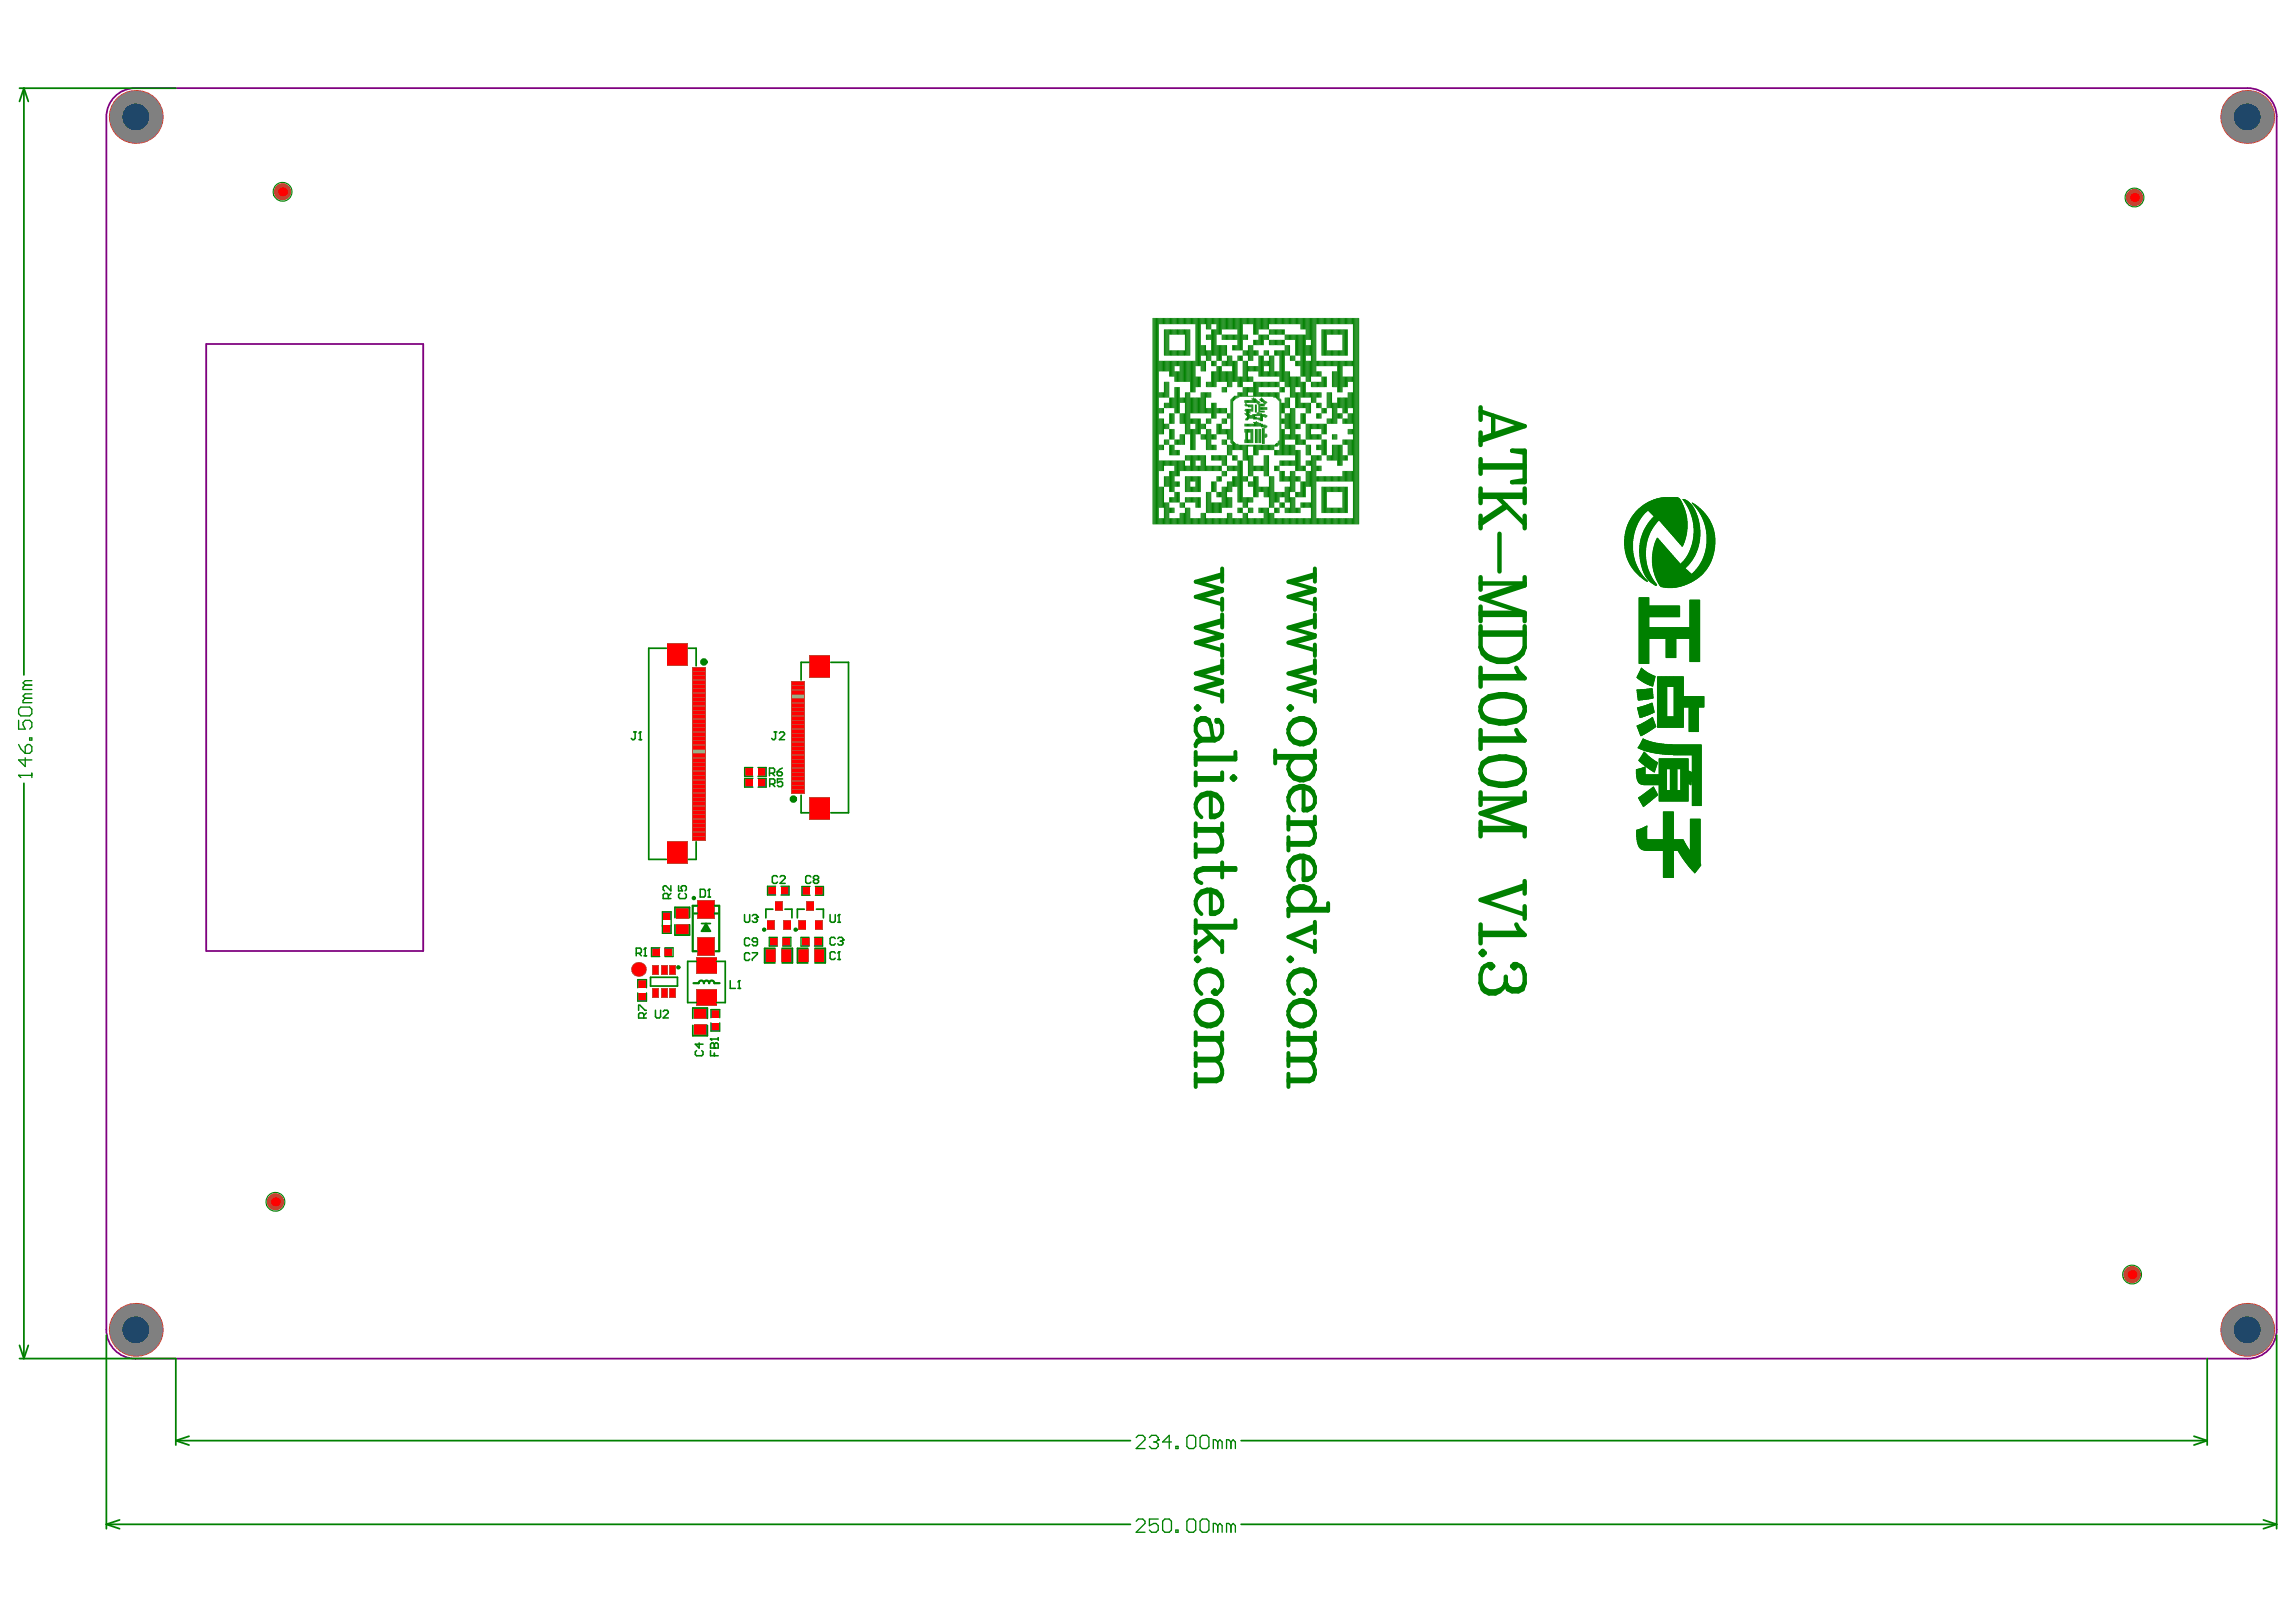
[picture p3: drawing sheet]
<svg xmlns="http://www.w3.org/2000/svg" width="297mm" height="210mm" viewBox="0 0 297 210" stroke-linecap="round" stroke-linejoin="round" font-family="sans-serif">
<path d="M14.9 12.5a3.7 3.7 0 0 1 2.6-1.1h273.3a3.7 3.7 0 0 1 3.7 3.7v157a3.7 3.7 0 0 1-3.7 3.7h-273.3a3.7 3.7 0 0 1-3.7-3.7v-157a3.7 3.7 0 0 1 1.1-2.6zM26.7 44.5h28.1v78.6h-28.1z" fill="none" stroke="#800080" stroke-width=".23"/>
<g fill="none" stroke="#c64230" stroke-width=".86">
<circle cx="36.6" cy="24.8" r=".7"/>
<circle cx="276.1" cy="25.6" r=".7"/>
<circle cx="35.6" cy="155.5" r=".7"/>
<circle cx="275.8" cy="164.9" r=".7"/>
</g>
<circle cx="17.6" cy="172.1" r="3.5" fill="#c64230"/>
<circle cx="17.6" cy="172.1" r="1.74" fill="#1f4769"/>
<circle cx="17.6" cy="15.1" r="3.5" fill="#c64230"/>
<circle cx="17.6" cy="15.1" r="1.74" fill="#1f4769"/>
<circle cx="290.7" cy="172.1" r="3.5" fill="#c64230"/>
<circle cx="290.7" cy="172.1" r="1.74" fill="#1f4769"/>
<circle cx="290.7" cy="15.1" r="3.5" fill="#c64230"/>
<circle cx="290.7" cy="15.1" r="1.74" fill="#1f4769"/>
<g fill="#c64230">
<path d="M82.6 128.5h1v1h-1z" fill-rule="evenodd"/>
<path d="M82.6 126.9h1v.9h-1z" fill-rule="evenodd"/>
<path d="M89.6 108.2h1.7v.6h-1.7z" fill-rule="evenodd"/>
<path d="M89.6 107.6h1.7v.6h-1.7z" fill-rule="evenodd"/>
<path d="M89.6 107.1h1.7v.6h-1.7z" fill-rule="evenodd"/>
<path d="M89.6 106.5h1.7v.6h-1.7z" fill-rule="evenodd"/>
<path d="M89.6 106h1.7v.5h-1.7z" fill-rule="evenodd"/>
<path d="M89.6 105.4h1.7v.6h-1.7z" fill-rule="evenodd"/>
<path d="M89.6 104.8h1.7v.6h-1.7z" fill-rule="evenodd"/>
<path d="M89.6 104.3h1.7v.5h-1.7z" fill-rule="evenodd"/>
<path d="M89.6 103.7h1.7v.6h-1.7z" fill-rule="evenodd"/>
<path d="M89.6 103.2h1.7v.5h-1.7z" fill-rule="evenodd"/>
<path d="M89.6 102.6h1.7v.6h-1.7z" fill-rule="evenodd"/>
<path d="M89.6 102h1.7v.6h-1.7z" fill-rule="evenodd"/>
<path d="M89.6 101.5h1.7v.5h-1.7z" fill-rule="evenodd"/>
<path d="M89.6 100.9h1.7v.6h-1.7z" fill-rule="evenodd"/>
<path d="M89.6 100.4h1.7v.5h-1.7z" fill-rule="evenodd"/>
<path d="M89.6 99.8h1.7v.6h-1.7z" fill-rule="evenodd"/>
<path d="M89.6 99.2h1.7v.6h-1.7z" fill-rule="evenodd"/>
<path d="M89.6 98.7h1.7v.5h-1.7z" fill-rule="evenodd"/>
<path d="M89.6 98.1h1.7v.6h-1.7z" fill-rule="evenodd"/>
<path d="M89.6 97.6h1.7v.5h-1.7z" fill-rule="evenodd"/>
<path d="M89.6 97h1.7v.6h-1.7z" fill-rule="evenodd"/>
<path d="M89.6 96.4h1.7v.6h-1.7z" fill-rule="evenodd"/>
<path d="M89.6 95.9h1.7v.5h-1.7z" fill-rule="evenodd"/>
<path d="M89.6 95.3h1.7v.6h-1.7z" fill-rule="evenodd"/>
<path d="M89.6 94.7h1.7v.6h-1.7z" fill-rule="evenodd"/>
<path d="M89.6 94.2h1.7v.5h-1.7z" fill-rule="evenodd"/>
<path d="M89.6 93.6h1.7v.6h-1.7z" fill-rule="evenodd"/>
<path d="M89.6 93.1h1.7v.5h-1.7z" fill-rule="evenodd"/>
<path d="M89.6 92.5h1.7v.6h-1.7z" fill-rule="evenodd"/>
<path d="M89.6 91.9h1.7v.6h-1.7z" fill-rule="evenodd"/>
<path d="M89.6 91.4h1.7v.5h-1.7z" fill-rule="evenodd"/>
<path d="M89.6 89.7h1.7v.6h-1.7z" fill-rule="evenodd"/>
<path d="M89.6 89.1h1.7v.6h-1.7z" fill-rule="evenodd"/>
<path d="M89.6 88.6h1.7v.5h-1.7z" fill-rule="evenodd"/>
<path d="M89.6 88h1.7v.6h-1.7z" fill-rule="evenodd"/>
<path d="M89.6 87.5h1.7v.5h-1.7z" fill-rule="evenodd"/>
<path d="M89.6 86.9h1.7v.6h-1.7z" fill-rule="evenodd"/>
<path d="M89.6 86.3h1.7v.6h-1.7z" fill-rule="evenodd"/>
<path d="M89.6 90.3h1.7v.5h-1.7z" fill-rule="evenodd"/>
<path d="M89.6 90.8h1.7v.6h-1.7z" fill-rule="evenodd"/>
<path d="M86.3 108.9h2.7v2.9h-2.7z" fill-rule="evenodd"/>
<path d="M86.3 83.3h2.7v2.9h-2.7z" fill-rule="evenodd"/>
<path d="M86.6 125h.8v1.2h-.8z" fill-rule="evenodd"/>
<path d="M85.5 125h.8v1.2h-.8z" fill-rule="evenodd"/>
<path d="M84.4 125h.8v1.2h-.8z" fill-rule="evenodd"/>
<path d="M84.4 127.9h.8v1.2h-.8z" fill-rule="evenodd"/>
<path d="M85.5 127.9h.8v1.2h-.8z" fill-rule="evenodd"/>
<path d="M86.6 127.9h.8v1.2h-.8z" fill-rule="evenodd"/>
<path d="M86 122.7h1v1h-1z" fill-rule="evenodd"/>
<path d="M84.4 122.7h1v1h-1z" fill-rule="evenodd"/>
<path d="M85.8 118.1h1v1h-1z" fill-rule="evenodd"/>
<path d="M85.8 119.7h1v1h-1z" fill-rule="evenodd"/>
<path d="M87.4 119.6h1.7v1.3h-1.7z" fill-rule="evenodd"/>
<path d="M87.4 117.5h1.7v1.4h-1.7z" fill-rule="evenodd"/>
<path d="M90.2 121.2h2.3v2.4h-2.3z" fill-rule="evenodd"/>
<path d="M90.2 116.5h2.3v2.4h-2.3z" fill-rule="evenodd"/>
<path d="M90.1 128.1h2.7v2.1h-2.7z" fill-rule="evenodd"/>
<path d="M90.1 123.9h2.7v2.2h-2.7z" fill-rule="evenodd"/>
<path d="M98.1 99.4h.9v1h-.9z" fill-rule="evenodd"/>
<path d="M96.4 99.4h1v1h-1z" fill-rule="evenodd"/>
<path d="M99.2 119.1h1v1.2h-1z" fill-rule="evenodd"/>
<path d="M101.3 119.1h1v1.2h-1z" fill-rule="evenodd"/>
<path d="M100.3 116.6h1v1.2h-1z" fill-rule="evenodd"/>
<path d="M96.4 100.8h1v1h-1z" fill-rule="evenodd"/>
<path d="M98.1 100.8h.9v1h-.9z" fill-rule="evenodd"/>
<path d="M101.2 121.4h1v1h-1z" fill-rule="evenodd"/>
<path d="M99.6 121.4h1v1h-1z" fill-rule="evenodd"/>
<path d="M103.3 119.1h1v1.2h-1z" fill-rule="evenodd"/>
<path d="M105.4 119.1h1v1.2h-1z" fill-rule="evenodd"/>
<path d="M104.3 116.6h1v1.2h-1z" fill-rule="evenodd"/>
<path d="M105.5 114.8h.9v1h-.9z" fill-rule="evenodd"/>
<path d="M103.8 114.8h1v1h-1z" fill-rule="evenodd"/>
<path d="M89.7 132.6h1.7v1.3h-1.7z" fill-rule="evenodd"/>
<path d="M89.7 130.5h1.7v1.4h-1.7z" fill-rule="evenodd"/>
<path d="M92.1 132.4h.9v.9h-.9z" fill-rule="evenodd"/>
<path d="M92.1 130.8h.9v.9h-.9z" fill-rule="evenodd"/>
<path d="M103.7 121.4h1v1h-1z" fill-rule="evenodd"/>
<path d="M105.3 121.4h1v1h-1z" fill-rule="evenodd"/>
<path d="M99.4 114.8h1v.9h-1z" fill-rule="evenodd"/>
<path d="M101 114.8h1v.9h-1z" fill-rule="evenodd"/>
<path d="M102.4 88.2h1.7v.5h-1.7z" fill-rule="evenodd"/>
<path d="M102.4 88.7h1.7v.6h-1.7z" fill-rule="evenodd"/>
<path d="M102.4 89.3h1.7v.5h-1.7z" fill-rule="evenodd"/>
<path d="M102.4 89.8h1.7v.6h-1.7z" fill-rule="evenodd"/>
<path d="M102.4 90.4h1.7v.6h-1.7z" fill-rule="evenodd"/>
<path d="M102.4 91h1.7v.5h-1.7z" fill-rule="evenodd"/>
<path d="M102.4 91.5h1.7v.6h-1.7z" fill-rule="evenodd"/>
<path d="M102.4 92.1h1.7v.5h-1.7z" fill-rule="evenodd"/>
<path d="M102.4 92.6h1.7v.6h-1.7z" fill-rule="evenodd"/>
<path d="M102.4 93.2h1.7v.6h-1.7z" fill-rule="evenodd"/>
<path d="M102.4 93.8h1.7v.5h-1.7z" fill-rule="evenodd"/>
<path d="M102.4 94.3h1.7v.6h-1.7z" fill-rule="evenodd"/>
<path d="M102.4 94.9h1.7v.6h-1.7z" fill-rule="evenodd"/>
<path d="M102.4 95.4h1.7v.6h-1.7z" fill-rule="evenodd"/>
<path d="M102.4 96h1.7v.6h-1.7z" fill-rule="evenodd"/>
<path d="M102.4 96.6h1.7v.5h-1.7z" fill-rule="evenodd"/>
<path d="M102.4 97.1h1.7v.6h-1.7z" fill-rule="evenodd"/>
<path d="M102.4 98.8h1.7v.6h-1.7z" fill-rule="evenodd"/>
<path d="M102.4 99.4h1.7v.5h-1.7z" fill-rule="evenodd"/>
<path d="M102.4 99.9h1.7v.6h-1.7z" fill-rule="evenodd"/>
<path d="M102.4 100.5h1.7v.6h-1.7z" fill-rule="evenodd"/>
<path d="M102.4 101.1h1.7v.5h-1.7z" fill-rule="evenodd"/>
<path d="M102.4 101.6h1.7v.6h-1.7z" fill-rule="evenodd"/>
<path d="M102.4 102.2h1.7v.5h-1.7z" fill-rule="evenodd"/>
<path d="M102.4 98.3h1.7v.5h-1.7z" fill-rule="evenodd"/>
<path d="M102.4 97.7h1.7v.6h-1.7z" fill-rule="evenodd"/>
<path d="M104.7 84.8h2.7v2.9h-2.7z" fill-rule="evenodd"/>
<path d="M104.7 103.2h2.7v2.9h-2.7z" fill-rule="evenodd"/>
<path d="M99 122.8h1.4v1.7h-1.4z" fill-rule="evenodd"/>
<path d="M101.1 122.8h1.3v1.7h-1.3z" fill-rule="evenodd"/>
<path d="M103.3 122.8h1.3v1.7h-1.3z" fill-rule="evenodd"/>
<path d="M105.3 122.8h1.4v1.7h-1.4z" fill-rule="evenodd"/>
</g>
<g fill="#c64230">
<circle cx="82.6" cy="125.5" r=".96"/>
<circle cx="275.8" cy="164.9" r=".68"/>
<circle cx="35.6" cy="155.5" r=".68"/>
<circle cx="276.1" cy="25.6" r=".68"/>
<circle cx="36.6" cy="24.8" r=".68"/>
</g>
<circle cx="17.6" cy="172.1" r="3.4" fill="#808080"/>
<circle cx="17.6" cy="172.1" r="1.74" fill="#1f4769"/>
<circle cx="17.6" cy="15.1" r="3.4" fill="#808080"/>
<circle cx="17.6" cy="15.1" r="1.74" fill="#1f4769"/>
<circle cx="290.7" cy="172.1" r="3.4" fill="#808080"/>
<circle cx="290.7" cy="172.1" r="1.74" fill="#1f4769"/>
<circle cx="290.7" cy="15.1" r="3.4" fill="#808080"/>
<circle cx="290.7" cy="15.1" r="1.74" fill="#1f4769"/>
<g fill="#f00">
<path d="M82.6 128.5h.9v.9h-.9z" fill-rule="evenodd"/>
<path d="M82.6 126.9h.9v.9h-.9z" fill-rule="evenodd"/>
<path d="M89.7 108.3h1.5v.4h-1.5z" fill-rule="evenodd"/>
<path d="M89.7 107.8h1.5v.3h-1.5z" fill-rule="evenodd"/>
<path d="M89.7 107.2h1.5v.3h-1.5z" fill-rule="evenodd"/>
<path d="M89.7 106.6h1.5v.4h-1.5z" fill-rule="evenodd"/>
<path d="M89.7 106.1h1.5v.3h-1.5z" fill-rule="evenodd"/>
<path d="M89.7 105.5h1.5v.4h-1.5z" fill-rule="evenodd"/>
<path d="M89.7 105h1.5v.3h-1.5z" fill-rule="evenodd"/>
<path d="M89.7 104.4h1.5v.3h-1.5z" fill-rule="evenodd"/>
<path d="M89.7 103.8h1.5v.4h-1.5z" fill-rule="evenodd"/>
<path d="M89.7 103.3h1.5v.3h-1.5z" fill-rule="evenodd"/>
<path d="M89.7 102.7h1.5v.4h-1.5z" fill-rule="evenodd"/>
<path d="M89.7 102.2h1.5v.3h-1.5z" fill-rule="evenodd"/>
<path d="M89.7 101.6h1.5v.3h-1.5z" fill-rule="evenodd"/>
<path d="M89.7 101h1.5v.4h-1.5z" fill-rule="evenodd"/>
<path d="M89.7 100.5h1.5v.3h-1.5z" fill-rule="evenodd"/>
<path d="M89.7 99.9h1.5v.3h-1.5z" fill-rule="evenodd"/>
<path d="M89.7 99.3h1.5v.4h-1.5z" fill-rule="evenodd"/>
<path d="M89.7 98.8h1.5v.3h-1.5z" fill-rule="evenodd"/>
<path d="M89.7 98.2h1.5v.4h-1.5z" fill-rule="evenodd"/>
<path d="M89.7 97.7h1.5v.3h-1.5z" fill-rule="evenodd"/>
</g>
<path d="M89.7 97.1h1.5v.3h-1.5z" fill-rule="evenodd" fill="#9ea175"/>
<g fill="#f00">
<path d="M89.7 96.5h1.5v.4h-1.5z" fill-rule="evenodd"/>
<path d="M89.7 96h1.5v.3h-1.5z" fill-rule="evenodd"/>
<path d="M89.7 95.4h1.5v.4h-1.5z" fill-rule="evenodd"/>
<path d="M89.7 94.9h1.5v.3h-1.5z" fill-rule="evenodd"/>
<path d="M89.7 94.3h1.5v.3h-1.5z" fill-rule="evenodd"/>
<path d="M89.7 93.7h1.5v.4h-1.5z" fill-rule="evenodd"/>
<path d="M89.7 93.2h1.5v.3h-1.5z" fill-rule="evenodd"/>
<path d="M89.7 92.6h1.5v.4h-1.5z" fill-rule="evenodd"/>
<path d="M89.7 92.1h1.5v.3h-1.5z" fill-rule="evenodd"/>
<path d="M89.7 91.5h1.5v.3h-1.5z" fill-rule="evenodd"/>
<path d="M89.7 89.8h1.5v.3h-1.5z" fill-rule="evenodd"/>
<path d="M89.7 89.2h1.5v.4h-1.5z" fill-rule="evenodd"/>
<path d="M89.7 88.7h1.5v.3h-1.5z" fill-rule="evenodd"/>
<path d="M89.7 88.1h1.5v.4h-1.5z" fill-rule="evenodd"/>
<path d="M89.7 87.6h1.5v.3h-1.5z" fill-rule="evenodd"/>
<path d="M89.7 87h1.5v.3h-1.5z" fill-rule="evenodd"/>
<path d="M89.7 86.4h1.5v.4h-1.5z" fill-rule="evenodd"/>
<path d="M89.7 90.4h1.5v.3h-1.5z" fill-rule="evenodd"/>
<path d="M89.7 90.9h1.5v.4h-1.5z" fill-rule="evenodd"/>
<path d="M86.4 109h2.5v2.7h-2.5z" fill-rule="evenodd"/>
<path d="M86.4 83.4h2.5v2.7h-2.5z" fill-rule="evenodd"/>
<path d="M86.7 125.1h.6v1h-.6z" fill-rule="evenodd"/>
<path d="M85.6 125.1h.6v1h-.6z" fill-rule="evenodd"/>
<path d="M84.6 125.1h.5v1h-.5z" fill-rule="evenodd"/>
<path d="M84.6 128h.5v1h-.5z" fill-rule="evenodd"/>
<path d="M85.6 128h.6v1h-.6z" fill-rule="evenodd"/>
<path d="M86.7 128h.6v1h-.6z" fill-rule="evenodd"/>
<path d="M86.1 122.8h.8v.8h-.8z" fill-rule="evenodd"/>
<path d="M84.4 122.8h.9v.8h-.9z" fill-rule="evenodd"/>
<path d="M85.8 118.2h.9v.8h-.9z" fill-rule="evenodd"/>
<path d="M85.8 119.8h.9v.8h-.9z" fill-rule="evenodd"/>
<path d="M87.5 119.7h1.5v1.1h-1.5z" fill-rule="evenodd"/>
<path d="M87.5 117.6h1.5v1.2h-1.5z" fill-rule="evenodd"/>
<path d="M90.3 121.4h2v2.1h-2z" fill-rule="evenodd"/>
<path d="M90.3 116.6h2v2.2h-2z" fill-rule="evenodd"/>
<path d="M90.2 128.2h2.4v1.9h-2.4z" fill-rule="evenodd"/>
<path d="M90.2 124h2.4v1.9h-2.4z" fill-rule="evenodd"/>
<path d="M98.1 99.5h.9v.8h-.9z" fill-rule="evenodd"/>
<path d="M96.5 99.5h.9v.8h-.9z" fill-rule="evenodd"/>
<path d="M99.3 119.2h.8v1h-.8z" fill-rule="evenodd"/>
<path d="M101.4 119.2h.8v1h-.8z" fill-rule="evenodd"/>
<path d="M100.4 116.7h.8v1h-.8z" fill-rule="evenodd"/>
<path d="M96.5 100.9h.9v.8h-.9z" fill-rule="evenodd"/>
<path d="M98.1 100.9h.9v.8h-.9z" fill-rule="evenodd"/>
<path d="M101.3 121.4h.9v.9h-.9z" fill-rule="evenodd"/>
<path d="M99.7 121.4h.8v.9h-.8z" fill-rule="evenodd"/>
<path d="M103.4 119.2h.8v1h-.8z" fill-rule="evenodd"/>
<path d="M105.5 119.2h.8v1h-.8z" fill-rule="evenodd"/>
<path d="M104.4 116.7h.8v1h-.8z" fill-rule="evenodd"/>
<path d="M105.5 114.9h.9v.8h-.9z" fill-rule="evenodd"/>
<path d="M103.9 114.9h.9v.8h-.9z" fill-rule="evenodd"/>
<path d="M89.9 132.7h1.4v1.1h-1.4z" fill-rule="evenodd"/>
<path d="M89.9 130.7h1.4v1.1h-1.4z" fill-rule="evenodd"/>
<path d="M92.1 132.4h.9v.9h-.9z" fill-rule="evenodd"/>
<path d="M92.1 130.8h.9v.9h-.9z" fill-rule="evenodd"/>
<path d="M103.8 121.4h.8v.9h-.8z" fill-rule="evenodd"/>
<path d="M105.4 121.4h.9v.9h-.9z" fill-rule="evenodd"/>
<path d="M99.5 114.8h.8v.9h-.8z" fill-rule="evenodd"/>
<path d="M101.1 114.8h.8v.9h-.8z" fill-rule="evenodd"/>
<path d="M102.5 88.3h1.5v.3h-1.5z" fill-rule="evenodd"/>
<path d="M102.5 88.8h1.5v.4h-1.5z" fill-rule="evenodd"/>
<path d="M102.5 89.4h1.5v.3h-1.5z" fill-rule="evenodd"/>
</g>
<path d="M102.5 90h1.5v.3h-1.5z" fill-rule="evenodd" fill="#9ea175"/>
<g fill="#f00">
<path d="M102.5 90.5h1.5v.3h-1.5z" fill-rule="evenodd"/>
<path d="M102.5 91.1h1.5v.3h-1.5z" fill-rule="evenodd"/>
<path d="M102.5 91.6h1.5v.4h-1.5z" fill-rule="evenodd"/>
<path d="M102.5 92.2h1.5v.3h-1.5z" fill-rule="evenodd"/>
<path d="M102.5 92.8h1.5v.3h-1.5z" fill-rule="evenodd"/>
<path d="M102.5 93.3h1.5v.4h-1.5z" fill-rule="evenodd"/>
<path d="M102.5 93.9h1.5v.3h-1.5z" fill-rule="evenodd"/>
<path d="M102.5 94.4h1.5v.4h-1.5z" fill-rule="evenodd"/>
<path d="M102.5 95h1.5v.3h-1.5z" fill-rule="evenodd"/>
<path d="M102.5 95.6h1.5v.3h-1.5z" fill-rule="evenodd"/>
<path d="M102.5 96.1h1.5v.4h-1.5z" fill-rule="evenodd"/>
<path d="M102.5 96.7h1.5v.3h-1.5z" fill-rule="evenodd"/>
<path d="M102.5 97.2h1.5v.4h-1.5z" fill-rule="evenodd"/>
<path d="M102.5 98.9h1.5v.4h-1.5z" fill-rule="evenodd"/>
<path d="M102.5 99.5h1.5v.3h-1.5z" fill-rule="evenodd"/>
<path d="M102.5 100h1.5v.4h-1.5z" fill-rule="evenodd"/>
<path d="M102.5 100.6h1.5v.3h-1.5z" fill-rule="evenodd"/>
<path d="M102.5 101.2h1.5v.3h-1.5z" fill-rule="evenodd"/>
<path d="M102.5 101.7h1.5v.4h-1.5z" fill-rule="evenodd"/>
<path d="M102.5 102.3h1.5v.3h-1.5z" fill-rule="evenodd"/>
<path d="M102.5 98.4h1.5v.3h-1.5z" fill-rule="evenodd"/>
<path d="M102.5 97.8h1.5v.3h-1.5z" fill-rule="evenodd"/>
<path d="M104.8 84.9h2.5v2.7h-2.5z" fill-rule="evenodd"/>
<path d="M104.8 103.3h2.5v2.7h-2.5z" fill-rule="evenodd"/>
<path d="M99.1 123h1.2v1.4h-1.2z" fill-rule="evenodd"/>
<path d="M101.2 123h1.1v1.4h-1.1z" fill-rule="evenodd"/>
<path d="M103.4 123h1.1v1.4h-1.1z" fill-rule="evenodd"/>
<path d="M105.4 123h1.2v1.4h-1.2z" fill-rule="evenodd"/>
</g>
<g fill="#f00">
<circle cx="82.6" cy="125.5" r=".84"/>
<circle cx="275.8" cy="164.9" r=".57"/>
<circle cx="35.6" cy="155.5" r=".57"/>
<circle cx="276.1" cy="25.6" r=".57"/>
<circle cx="36.6" cy="24.8" r=".57"/>
</g>
<g fill="none" stroke="#008000" stroke-width=".13">
<path d="M149.2 41.2v26.6M149.3 41.2v26.6M149.4 41.2v26.6M149.5 41.2v26.6M149.6 41.2v26.6M149.7 41.2v26.6M149.8 41.2v26.6M150 41.2v.7M150 46.7v1.3M150 50.8v.6M150 52.8v.6M150 54.2v2"/>
<path d="M150 57.6v.6M150 59.6v1.3M150.1 41.2v.7M150.1 46.7v1.3M150.1 50.8v.6M150.1 52.8v.6M150.1 54.2v2M150.1 57.6v.6M150.1 59.6v1.3M150.2 41.2v.7M150.2 46.7v1.3M150.2 50.8v.6"/>
<path d="M150.2 52.8v.6M150.2 54.2v2M150.2 57.6v.6M150.2 59.6v1.3M150.3 41.2v.7M150.3 46.7v1.3M150.3 50.8v.6M150.3 52.8v.6M150.3 54.2v2M150.3 57.6v.6M150.3 59.6v1.3M150.4 41.2v.7"/>
<path d="M150.4 46.7v1.3M150.4 50.8v.6M150.4 52.8v.6M150.4 54.2v2M150.4 57.6v.6M150.4 59.6v1.3M150.5 41.2v.7M150.5 46.7v1.3M150.5 50.8v.6M150.5 52.8v.6M150.5 54.2v2M150.5 57.6v.6"/>
<path d="M150.5 59.6v1.3M150.6 41.2v.7M150.6 42.7v3.3M150.6 46.7v1.3M150.6 49.5v1.9M150.6 52.2v.6M150.6 54.9v.6M150.6 56.9v.6M150.6 59.6v.6M150.8 41.2v.7M150.8 42.7v3.3M150.8 46.7v1.3"/>
<path d="M150.8 49.5v1.9M150.8 52.2v.6M150.8 54.9v.6M150.8 56.9v.6M150.8 59.6v.6M150.9 41.2v.7M150.9 42.7v3.3M150.9 46.7v1.3M150.9 49.5v1.9M150.9 52.2v.6M150.9 54.9v.6M150.9 56.9v.6"/>
<path d="M150.9 59.6v.6M151 41.2v.7M151 42.7v3.3M151 46.7v1.3M151 49.5v1.9M151 52.2v.6M151 54.9v.6M151 56.9v.6M151 59.6v.6M151.1 41.2v.7M151.1 42.7v3.3M151.1 46.7v1.3"/>
<path d="M151.1 49.5v1.9M151.1 52.2v.6M151.1 54.9v.6M151.1 56.9v.6M151.1 59.6v.6M151.2 41.2v.7M151.2 42.7v3.3M151.2 46.7v1.3M151.2 49.5v1.9M151.2 52.2v.6M151.2 54.9v.6M151.2 56.9v.6"/>
<path d="M151.2 59.6v.6M151.3 41.2v.7M151.3 42.7v.6M151.3 45.4v.6M151.3 46.7v2M151.3 51.5v1.3M151.3 53.5v1.3M151.3 55.6v1.2M151.3 57.6v1.3M151.3 59.6v.6M151.4 41.2v.7M151.4 42.7v.6"/>
<path d="M151.4 45.4v.6M151.4 46.7v2M151.4 51.5v1.3M151.4 53.5v1.3M151.4 55.6v1.2M151.4 57.6v1.3M151.4 59.6v.6M151.5 41.2v.7M151.5 42.7v.6M151.5 45.4v.6M151.5 46.7v2M151.5 51.5v1.3"/>
<path d="M151.5 53.5v1.3M151.5 55.6v1.2M151.5 57.6v1.3M151.5 59.6v.6M151.7 41.2v.7M151.7 42.7v.6M151.7 45.4v.6M151.7 46.7v2M151.7 51.5v1.3M151.7 53.5v1.3M151.7 55.6v1.2M151.7 57.6v1.3"/>
<path d="M151.7 59.6v.6M151.8 41.2v.7M151.8 42.7v.6M151.8 45.4v.6M151.8 46.7v2M151.8 51.5v1.3M151.8 53.5v1.3M151.8 55.6v1.2M151.8 57.6v1.3M151.8 59.6v.6M151.9 41.2v.7M151.9 42.7v.6"/>
<path d="M151.9 45.4v.6M151.9 46.7v2M151.9 51.5v1.3M151.9 53.5v1.3M151.9 55.6v1.2M151.9 57.6v1.3M151.9 59.6v.6M152 41.2v.7M152 42.7v.6M152 45.4v.6M152 46.7v.6M152 48.1v1.3"/>
<path d="M152 50.1v3.3M152 56.9v.6M152 58.3v.6M152 59.6v2M152.1 41.2v.7M152.1 42.7v.6M152.1 45.4v.6M152.1 46.7v.6M152.1 48.1v1.3M152.1 50.1v3.3M152.1 56.9v.6M152.1 58.3v.6"/>
<path d="M152.1 59.6v2M152.2 41.2v.7M152.2 42.7v.6M152.2 45.4v.6M152.2 46.7v.6M152.2 48.1v1.3M152.2 50.1v3.3M152.2 56.9v.6M152.2 58.3v.6M152.2 59.6v2M152.3 41.2v.7M152.3 42.7v.6"/>
<path d="M152.3 45.4v.6M152.3 46.7v.6M152.3 48.1v1.3M152.3 50.1v3.3M152.3 56.9v.6M152.3 58.3v.6M152.3 59.6v2M152.5 41.2v.7M152.5 42.7v.6M152.5 45.4v.6M152.5 46.7v.6M152.5 48.1v1.3"/>
<path d="M152.5 50.1v3.3M152.5 56.9v.6M152.5 58.3v.6M152.5 59.6v2M152.6 41.2v.7M152.6 42.7v.6M152.6 45.4v.6M152.6 46.7v.6M152.6 48.1v1.3M152.6 50.1v3.3M152.6 56.9v.6M152.6 58.3v.6"/>
<path d="M152.6 59.6v2M152.7 41.2v.7M152.7 42.7v.6M152.7 45.4v.6M152.7 46.7v2.7M152.7 51.5v.6M152.7 53.5v1.3M152.7 56.2v1.3M152.7 59.6v1.3M152.8 41.2v.7M152.8 42.7v.6M152.8 45.4v.6"/>
<path d="M152.8 46.7v2.7M152.8 51.5v.6M152.8 53.5v1.3M152.8 56.2v1.3M152.8 59.6v1.3M152.9 41.2v.7M152.9 42.7v.6M152.9 45.4v.6M152.9 46.7v2.7M152.9 51.5v.6M152.9 53.5v1.3M152.9 56.2v1.3"/>
<path d="M152.9 59.6v1.3M153 41.2v.7M153 42.7v.6M153 45.4v.6M153 46.7v2.7M153 51.5v.6M153 53.5v1.3M153 56.2v1.3M153 59.6v1.3M153.1 41.2v.7M153.1 42.7v.6M153.1 45.4v.6"/>
<path d="M153.1 46.7v2.7M153.1 51.5v.6M153.1 53.5v1.3M153.1 56.2v1.3M153.1 59.6v1.3M153.2 41.2v.7M153.2 42.7v.6M153.2 45.4v.6M153.2 46.7v2.7M153.2 51.5v.6M153.2 53.5v1.3M153.2 56.2v1.3"/>
<path d="M153.2 59.6v1.3M153.4 41.2v.7M153.4 42.7v3.3M153.4 46.7v2.7M153.4 50.8v5.4M153.4 59v.6M153.5 41.2v.7M153.5 42.7v3.3M153.5 46.7v2.7M153.5 50.8v5.4M153.5 59v.6M153.6 41.2v.7"/>
<path d="M153.6 42.7v3.3M153.6 46.7v2.7M153.6 50.8v5.4M153.6 59v.6M153.7 41.2v.7M153.7 42.7v3.3M153.7 46.7v2.7M153.7 50.8v5.4M153.7 59v.6M153.8 41.2v.7M153.8 42.7v3.3M153.8 46.7v2.7"/>
<path d="M153.8 50.8v5.4M153.8 59v.6M153.9 41.2v.7M153.9 42.7v3.3M153.9 46.7v2.7M153.9 50.8v5.4M153.9 59v.6M154 41.2v.7M154 46.7v4M154 51.5v1.9M154 54.2v.6M154 55.6v2.6"/>
<path d="M154 59v1.9M154.2 41.2v.7M154.2 46.7v4M154.2 51.5v1.9M154.2 54.2v.6M154.2 55.6v2.6M154.2 59v1.9M154.3 41.2v.7M154.3 46.7v4M154.3 51.5v1.9M154.3 54.2v.6M154.3 55.6v2.6"/>
<path d="M154.3 59v1.9M154.4 41.2v.7M154.4 46.7v4M154.4 51.5v1.9M154.4 54.2v.6M154.4 55.6v2.6M154.4 59v1.9M154.5 41.2v.7M154.5 46.7v4M154.5 51.5v1.9M154.5 54.2v.6M154.5 55.6v2.6"/>
<path d="M154.5 59v1.9M154.6 41.2v.7M154.6 46.7v4M154.6 51.5v1.9M154.6 54.2v.6M154.6 55.6v2.6M154.6 59v1.9M154.7 41.2v6.1M154.7 48.8v1.3M154.7 51.5v1.9M154.7 54.2v2M154.7 59v.6"/>
<path d="M154.8 41.2v6.1M154.8 48.8v1.3M154.8 51.5v1.9M154.8 54.2v2M154.8 59v.6M154.9 41.2v6.1M154.9 48.8v1.3M154.9 51.5v1.9M154.9 54.2v2M154.9 59v.6M155.1 41.2v6.1M155.1 48.8v1.3"/>
<path d="M155.1 51.5v1.9M155.1 54.2v2M155.1 59v.6M155.2 41.2v6.1M155.2 48.8v1.3M155.2 51.5v1.9M155.2 54.2v2M155.2 59v.6M155.3 41.2v6.1M155.3 48.8v1.3M155.3 51.5v1.9M155.3 54.2v2"/>
<path d="M155.3 59v.6M155.4 41.2v.7M155.4 44.7v1.3M155.4 46.7v1.3M155.4 50.8v2.6M155.4 54.9v.6M155.4 56.2v.6M155.4 59v1.9M155.5 41.2v.7M155.5 44.7v1.3M155.5 46.7v1.3M155.5 50.8v2.6"/>
<path d="M155.5 54.9v.6M155.5 56.2v.6M155.5 59v1.9M155.6 41.2v.7M155.6 44.7v1.3M155.6 46.7v1.3M155.6 50.8v2.6M155.6 54.9v.6M155.6 56.2v.6M155.6 59v1.9M155.7 41.2v.7M155.7 44.7v1.3"/>
<path d="M155.7 46.7v1.3M155.7 50.8v2.6M155.7 54.9v.6M155.7 56.2v.6M155.7 59v1.9M155.8 41.2v.7M155.8 44.7v1.3M155.8 46.7v1.3M155.8 50.8v2.6M155.8 54.9v.6M155.8 56.2v.6M155.8 59v1.9"/>
<path d="M156 41.2v.7M156 44.7v1.3M156 46.7v1.3M156 50.8v2.6M156 54.9v.6M156 56.2v.6M156 59v1.9M156.1 41.2v1.4M156.1 43.3v.6M156.1 45.4v1.3M156.1 49.5v.6M156.1 50.8v.6"/>
<path d="M156.1 52.8v.6M156.1 54.2v.6M156.1 55.6v2.6M156.2 41.2v1.4M156.2 43.3v.6M156.2 45.4v1.3M156.2 49.5v.6M156.2 50.8v.6M156.2 52.8v.6M156.2 54.2v.6M156.2 55.6v2.6M156.3 41.2v1.4"/>
<path d="M156.3 43.3v.6M156.3 45.4v1.3M156.3 49.5v.6M156.3 50.8v.6M156.3 52.8v.6M156.3 54.2v.6M156.3 55.6v2.6M156.4 41.2v1.4M156.4 43.3v.6M156.4 45.4v1.3M156.4 49.5v.6M156.4 50.8v.6"/>
<path d="M156.4 52.8v.6M156.4 54.2v.6M156.4 55.6v2.6M156.5 41.2v1.4M156.5 43.3v.6M156.5 45.4v1.3M156.5 49.5v.6M156.5 50.8v.6M156.5 52.8v.6M156.5 54.2v.6M156.5 55.6v2.6M156.6 41.2v1.4"/>
<path d="M156.6 43.3v.6M156.6 45.4v1.3M156.6 49.5v.6M156.6 50.8v.6M156.6 52.8v.6M156.6 54.2v.6M156.6 55.6v2.6M156.8 41.2v.7M156.8 42.7v3.3M156.8 46.7v.6M156.8 48.1v2M156.8 52.2v1.9"/>
<path d="M156.8 56.2v.6M156.8 57.6v.6M156.8 59v.6M156.9 41.2v.7M156.9 42.7v3.3M156.9 46.7v.6M156.9 48.1v2M156.9 52.2v1.9M156.9 56.2v.6M156.9 57.6v.6M156.9 59v.6M157 41.2v.7"/>
<path d="M157 42.7v3.3M157 46.7v.6M157 48.1v2M157 52.2v1.9M157 56.2v.6M157 57.6v.6M157 59v.6M157.1 41.2v.7M157.1 42.7v3.3M157.1 46.7v.6M157.1 48.1v2M157.1 52.2v1.9"/>
<path d="M157.1 56.2v.6M157.1 57.6v.6M157.1 59v.6M157.2 41.2v.7M157.2 42.7v3.3M157.2 46.7v.6M157.2 48.1v2M157.2 52.2v1.9M157.2 56.2v.6M157.2 57.6v.6M157.2 59v.6M157.3 41.2v.7"/>
<path d="M157.3 42.7v3.3M157.3 46.7v.6M157.3 48.1v2M157.3 52.2v1.9M157.3 56.2v.6M157.3 57.6v.6M157.3 59v.6M157.4 41.2v2.1M157.4 44.7v2M157.4 47.4v2M157.4 52.8v.6M157.4 54.9v1.3"/>
<path d="M157.4 59v.6M157.5 41.2v2.1M157.5 44.7v2M157.5 47.4v2M157.5 52.8v.6M157.5 54.9v1.3M157.5 59v.6M157.7 41.2v2.1M157.7 44.7v2M157.7 47.4v2M157.7 52.8v.6M157.7 54.9v1.3"/>
<path d="M157.7 59v.6M157.8 41.2v2.1M157.8 44.7v2M157.8 47.4v2M157.8 52.8v.6M157.8 54.9v1.3M157.8 59v.6M157.9 41.2v2.1M157.9 44.7v2M157.9 47.4v2M157.9 52.8v.6M157.9 54.9v1.3"/>
<path d="M157.9 59v.6M158 41.2v2.1M158 44.7v2M158 47.4v2M158 52.8v.6M158 54.9v1.3M158 59v.6M158.1 41.2v1.4M158.1 43.3v.6M158.1 44.7v1.3M158.1 46.7v.6M158.1 48.1v1.3"/>
<path d="M158.1 50.1v.6M158.1 52.8v.6M158.1 54.2v.6M158.1 55.6v.6M158.1 56.9v.6M158.1 59v1.2M158.2 41.2v1.4M158.2 43.3v.6M158.2 44.7v1.3M158.2 46.7v.6M158.2 48.1v1.3M158.2 50.1v.6"/>
<path d="M158.2 52.8v.6M158.2 54.2v.6M158.2 55.6v.6M158.2 56.9v.6M158.2 59v1.2M158.3 41.2v1.4M158.3 43.3v.6M158.3 44.7v1.3M158.3 46.7v.6M158.3 48.1v1.3M158.3 50.1v.6M158.3 52.8v.6"/>
<path d="M158.3 54.2v.6M158.3 55.6v.6M158.3 56.9v.6M158.3 59v1.2M158.5 41.2v1.4M158.5 43.3v.6M158.5 44.7v1.3M158.5 46.7v.6M158.5 48.1v1.3M158.5 50.1v.6M158.5 52.8v.6M158.5 54.2v.6"/>
<path d="M158.5 55.6v.6M158.5 56.9v.6M158.5 59v1.2M158.6 41.2v1.4M158.6 43.3v.6M158.6 44.7v1.3M158.6 46.7v.6M158.6 48.1v1.3M158.6 50.1v.6M158.6 52.8v.6M158.6 54.2v.6M158.6 55.6v.6"/>
<path d="M158.6 56.9v.6M158.6 59v1.2M158.7 41.2v1.4M158.7 43.3v.6M158.7 44.7v1.3M158.7 46.7v.6M158.7 48.1v1.3M158.7 50.1v.6M158.7 52.8v.6M158.7 54.2v.6M158.7 55.6v.6M158.7 56.9v.6"/>
<path d="M158.7 59v1.2M158.8 41.2v1.4M158.8 43.3v.6M158.8 46.1v1.2M158.8 48.1v2M158.8 53.5v.6M158.8 55.6v1.2M158.8 57.6v1.3M158.9 41.2v1.4M158.9 43.3v.6M158.9 46.1v1.2M158.9 48.1v2"/>
<path d="M158.9 53.5v.6M158.9 55.6v1.2M158.9 57.6v1.3M159 41.2v1.4M159 43.3v.6M159 46.1v1.2M159 48.1v2M159 53.5v.6M159 55.6v1.2M159 57.6v1.3M159.1 41.2v1.4M159.1 43.3v.6"/>
<path d="M159.1 46.1v1.2M159.1 48.1v2M159.1 53.5v.6M159.1 55.6v1.2M159.1 57.6v1.3M159.2 41.2v1.4M159.2 43.3v.6M159.2 46.1v1.2M159.2 48.1v2M159.2 51.7v5.6M159.2 57.6v1.3M159.4 41.2v1.4"/>
<path d="M159.4 43.3v.6M159.4 46.1v1.2M159.4 48.1v2M159.4 51.6v5.8M159.4 57.6v1.3M159.5 41.2v1.4M159.5 43.3v.6M159.5 44.7v.6M159.5 46.7v2.7M159.5 51.5v6.7M159.5 59v.6M159.6 41.2v1.4"/>
<path d="M159.6 43.3v.6M159.6 44.7v.6M159.6 46.7v2.7M159.6 51.4v.5M159.6 57.1v1.1M159.6 59v.6M159.7 41.2v1.4M159.7 43.3v.6M159.7 44.7v.6M159.7 46.7v2.7M159.7 51.3v.5M159.7 57.3v.9"/>
<path d="M159.7 59v.6M159.8 41.2v1.4M159.8 43.3v.6M159.8 44.7v.6M159.8 46.7v2.7M159.8 51.3v.3M159.8 57.4v.8M159.8 59v.6M159.9 41.2v1.4M159.9 43.3v.6M159.9 44.7v.6M159.9 46.7v2.7"/>
<path d="M159.9 51.3v.2M159.9 57.5v.7M159.9 59v.6M160 41.2v1.4M160 43.3v.6M160 44.7v.6M160 46.7v2.7M160 51.3v.2M160 57.5v.7M160 59v.6M160.2 41.2v4.1M160.2 46.1v.6"/>
<path d="M160.2 48.8v1.3M160.2 50.8v.6M160.2 57.5v.7M160.2 59.6v5.4M160.3 41.2v4.1M160.3 46.1v.6M160.3 48.8v1.3M160.3 50.8v.6M160.3 57.6v.6M160.3 59.6v5.4M160.4 41.2v4.1M160.4 46.1v.6"/>
<path d="M160.4 48.8v1.3M160.4 50.8v.5M160.4 57.6v.6M160.4 59.6v5.4M160.5 41.2v4.1M160.5 46.1v.6M160.5 48.8v1.3M160.5 50.8v.5M160.5 57.6v.6M160.5 59.6v5.4M160.6 41.2v4.1M160.6 46.1v.6"/>
<path d="M160.6 48.8v1.3M160.6 50.8v.5M160.6 57.6v.6M160.6 59.6v5.4M160.7 41.2v4.1M160.7 46.1v.6M160.7 48.8v1.3M160.7 50.8v.5M160.7 57.6v.6M160.7 59.6v5.4M160.8 41.2v.7M160.8 43.3v.6"/>
<path d="M160.8 45.4v.6M160.8 46.7v2.7M160.8 50.1v1.2M160.8 57.6v2M160.9 41.2v.7M160.9 43.3v.6M160.9 45.4v.6M160.9 46.7v2.7M160.9 50.1v1.2M160.9 57.6v2M161.1 41.2v.7M161.1 43.3v.6"/>
<path d="M161.1 45.4v.6M161.1 46.7v2.7M161.1 50.1v1.2M161.1 51.8v.3M161.1 52.4h.1M161.1 53.1h.1M161.1 53.5v.1M161.1 54.9v.2M161.1 55.6v.3M161.1 56.9v.4M161.1 57.6v2M161.2 41.2v.7"/>
<path d="M161.2 43.3v.6M161.2 45.4v.6M161.2 46.7v2.7M161.2 50.1v1.2M161.2 51.8v.7M161.2 53v.2M161.2 53.5v.2M161.2 54.2v.2M161.2 54.9v.2M161.2 55.6v1.7M161.2 57.6v2M161.3 41.2v.7"/>
<path d="M161.3 43.3v.6M161.3 45.4v.6M161.3 46.7v2.7M161.3 50.1v1.2M161.3 51.8v.3M161.3 52.3v.2M161.3 53v.8M161.3 54.1v.3M161.3 54.9v.2M161.3 55.6v1.7M161.3 57.6v2M161.4 41.2v.7"/>
<path d="M161.4 43.3v.6M161.4 45.4v.6M161.4 46.7v2.7M161.4 50.1v1.2M161.4 51.8v.3M161.4 52.4v.1M161.4 53v1.4M161.4 54.9v.2M161.4 55.6v1.7M161.4 57.6v2M161.5 41.2v.7M161.5 44.7v2"/>
<path d="M161.5 47.4v.6M161.5 48.8v.6M161.5 50.1v.6M161.5 51.3h.1M161.5 51.8v.3M161.5 52.4v.3M161.5 53v1.2M161.5 54.9v.2M161.5 55.6v.3M161.5 56.9v.4M161.5 57.6v.1M161.5 59v2.6"/>
<path d="M161.6 41.2v.7M161.6 44.7v2M161.6 47.4v.6M161.6 48.8v.6M161.6 50.1v.6M161.6 51.3h.1M161.6 51.8v.3M161.6 52.4v.3M161.6 53v.4M161.6 53.6v.5M161.6 54.9v.2M161.6 55.6v.3"/>
<path d="M161.6 56.9v.4M161.6 57.6v.1M161.6 59v2.6M161.7 41.2v.7M161.7 44.7v2M161.7 47.4v.6M161.7 48.8v.6M161.7 50.1v.6M161.7 51.3h.1M161.7 51.8v.3M161.7 52.4v.3M161.7 53v.2"/>
<path d="M161.7 53.4h.1M161.7 53.8v.3M161.7 54.9v.2M161.7 55.6v.3M161.7 56.9v.4M161.7 57.6v.1M161.7 59v2.6M161.9 41.2v.7M161.9 44.7v2M161.9 47.4v.6M161.9 48.8v.6M161.9 50.1v.6"/>
<path d="M161.9 51.3h.1M161.9 51.8v.3M161.9 52.4v.3M161.9 53v.2M161.9 53.8v.3M161.9 54.9v.2M161.9 55.6v1.7M161.9 57.6v.1M161.9 59v2.6M162 41.2v.7M162 44.7v2M162 47.4v.6"/>
<path d="M162 48.8v.6M162 50.1v.6M162 51.3h.1M162 51.6h.1M162 51.8v.3M162 52.4v.8M162 53.8v.3M162 54.9v.2M162 55.6v1.7M162 57.6v.1M162 59v2.6M162.1 41.2v.7"/>
<path d="M162.1 44.7v2M162.1 47.4v.6M162.1 48.8v.6M162.1 50.1v.6M162.1 51.3h.1M162.1 51.6v.5M162.1 52.4v.8M162.1 53.6v.5M162.1 54.9v.2M162.1 55.6v1.7M162.1 57.6v.1M162.1 59v2.6"/>
<path d="M162.2 41.2v2.1M162.2 44v.6M162.2 45.4v.6M162.2 47.4v.6M162.2 49.5v1.8M162.2 51.5v.6M162.2 53.6v.6M162.2 54.7h.1M162.2 54.9v.2M162.2 57.6v1.3M162.3 41.2v2.1M162.3 44v.6"/>
<path d="M162.3 45.4v.6M162.3 47.4v.6M162.3 49.5v1.8M162.3 51.6v.5M162.3 53.6v.6M162.3 54.7v.4M162.3 57.6v1.3M162.4 41.2v2.1M162.4 44v.6M162.4 45.4v.6M162.4 47.4v.6M162.4 49.5v1.8"/>
<path d="M162.4 51.6v.5M162.4 52.4v.9M162.4 53.6v.2M162.4 54v.2M162.4 54.7v.4M162.4 55.6v1.7M162.4 57.6v1.3M162.5 41.2v2.1M162.5 44v.6M162.5 45.4v.6M162.5 47.4v.6M162.5 49.5v1.8"/>
<path d="M162.5 51.7v.4M162.5 52.4v.9M162.5 53.6v.2M162.5 54v.2M162.5 54.5v.6M162.5 55.6v1.7M162.5 57.6v1.3M162.6 41.2v2.1M162.6 44v.6M162.6 45.4v.6M162.6 47.4v.6M162.6 49.5v1.8"/>
<path d="M162.6 51.8v.4M162.6 53.4v.4M162.6 54.1v.1M162.6 54.7v.4M162.6 55.6v1.7M162.6 57.6v1.3M162.8 41.2v2.1M162.8 44v.6M162.8 45.4v.6M162.8 47.4v.6M162.8 49.5v1.8M162.8 51.9v.4"/>
<path d="M162.8 53.4v.4M162.8 54.1v.1M162.8 54.7v.4M162.8 57.6v1.3M162.9 41.2v1.4M162.9 43.3v1.3M162.9 46.1v2.6M162.9 49.5v.6M162.9 50.8v.5M162.9 51.9v1.9M162.9 54.1v.3M162.9 54.8v.3"/>
<path d="M162.9 55.6v1.7M162.9 57.6v.6M163 41.2v1.4M163 43.3v1.3M163 46.1v2.6M163 49.5v.6M163 50.8v.5M163 51.7v.1M163 52.1h.1M163 52.3v1M163 53.5v.3M163 54.1v.3"/>
<path d="M163 54.8v.3M163 55.6v1.7M163 57.6v.6M163.1 41.2v1.4M163.1 43.3v1.3M163.1 46.1v2.6M163.1 49.5v.6M163.1 50.8v.5M163.1 51.6v.3M163.1 52.3v.2M163.1 52.7v.3M163.1 53.2v.1"/>
<path d="M163.1 53.5v1M163.1 54.8v.3M163.1 55.6v1.7M163.1 57.6v.6M163.2 41.2v1.4M163.2 43.3v1.3M163.2 46.1v2.6M163.2 49.5v.6M163.2 50.8v.5M163.2 51.5v.5M163.2 52.3v.2M163.2 52.7v.3"/>
<path d="M163.2 53.2v.1M163.2 53.5v1M163.2 54.9v.4M163.2 57.6v.6M163.3 41.2v1.4M163.3 43.3v1.3M163.3 46.1v2.6M163.3 49.5v.6M163.3 50.8v.5M163.3 51.6v.4M163.3 52.3v.2M163.3 52.7v.3"/>
<path d="M163.3 53.2v.1M163.3 53.6v.9M163.3 54.9v.4M163.3 55.4v2M163.3 57.6v.6M163.4 41.2v1.4M163.4 43.3v1.3M163.4 46.1v2.6M163.4 49.5v.6M163.4 50.8v.5M163.4 51.7v.4M163.4 52.3v.2"/>
<path d="M163.4 52.7v.3M163.4 53.2v.1M163.4 53.6v.3M163.4 55v.3M163.4 55.4v2M163.4 57.6v.6M163.5 41.2v1.4M163.5 43.3v.6M163.5 45.4v.6M163.5 46.7v.6M163.5 48.1v.6M163.5 49.5v.6"/>
<path d="M163.5 50.8v.5M163.5 51.8v.7M163.5 52.7v.3M163.5 53.2v.1M163.5 53.6v.3M163.5 55v2.4M163.5 57.6v.6M163.5 59v2.6M163.7 41.2v1.4M163.7 43.3v.6M163.7 45.4v.6M163.7 46.7v.6"/>
<path d="M163.7 48.1v.6M163.7 49.5v.6M163.7 50.8v.5M163.7 51.9v.4M163.7 52.7v.3M163.7 53.6v.4M163.7 55v.4M163.7 56.2v.4M163.7 57.6v.6M163.7 59v2.6M163.8 41.2v1.4M163.8 43.3v.6"/>
<path d="M163.8 45.4v.6M163.8 46.7v.6M163.8 48.1v.6M163.8 49.5v.6M163.8 50.8v.5M163.8 51.9v.3M163.8 52.7v.3M163.8 53.8v.2M163.8 55.1v.3M163.8 56.1v.5M163.8 57.6v.6M163.8 59v2.6"/>
<path d="M163.9 41.2v1.4M163.9 43.3v.6M163.9 45.4v.6M163.9 46.7v.6M163.9 48.1v.6M163.9 49.5v.6M163.9 50.8v.5M163.9 52.1h.1M163.9 52.7v.3M163.9 53.8v.1M163.9 55.1v.2M163.9 56.2v.3"/>
<path d="M163.9 57.6v.6M163.9 59v2.6M164 41.2v1.4M164 43.3v.6M164 45.4v.6M164 46.7v.6M164 48.1v.6M164 49.5v.6M164 50.8v.5M164 57.6v.6M164 59v2.6M164.1 41.2v1.4"/>
<path d="M164.1 43.3v.6M164.1 45.4v.6M164.1 46.7v.6M164.1 48.1v.6M164.1 49.5v.6M164.1 50.8v.5M164.1 57.6v.6M164.1 59v2.6M164.2 41.2v.7M164.2 42.7v.6M164.2 44v.6M164.2 46.1v2.6"/>
<path d="M164.2 49.5v.6M164.2 50.8v.5M164.2 57.6v.6M164.3 41.2v.7M164.3 42.7v.6M164.3 44v.6M164.3 46.1v2.6M164.3 49.5v.6M164.3 50.8v.5M164.3 57.6v.6M164.5 41.2v.7M164.5 42.7v.6"/>
<path d="M164.5 44v.6M164.5 46.1v2.6M164.5 49.5v.6M164.5 50.8v.5M164.5 57.6v.6M164.6 41.2v.7M164.6 42.7v.6M164.6 44v.6M164.6 46.1v2.6M164.6 49.5v.6M164.6 50.8v.5M164.6 57.6v.6"/>
<path d="M164.7 41.2v.7M164.7 42.7v.6M164.7 44v.6M164.7 46.1v2.6M164.7 49.5v.6M164.7 50.8v.5M164.7 57.6v.6M164.8 41.2v.7M164.8 42.7v.6M164.8 44v.6M164.8 46.1v2.6M164.8 49.5v.6"/>
<path d="M164.8 50.8v.6M164.8 57.6v.6M164.9 41.2v.7M164.9 42.7v.6M164.9 44v.6M164.9 45.4v.6M164.9 48.1v.6M164.9 49.5v.6M164.9 50.8v.6M164.9 57.6v.1M164.9 58.3v.6M165 41.2v.7"/>
<path d="M165 42.7v.6M165 44v.6M165 45.4v.6M165 48.1v.6M165 49.5v.6M165 50.8v.6M165 57.5v.2M165 58.3v.6M165.1 41.2v.7M165.1 42.7v.6M165.1 44v.6M165.1 45.4v.6"/>
<path d="M165.1 48.1v.6M165.1 49.5v.6M165.1 50.8v.7M165.1 57.4v.3M165.1 58.3v.6M165.2 41.2v.7M165.2 42.7v.6M165.2 44v.6M165.2 45.4v.6M165.2 48.1v.6M165.2 49.5v.6M165.2 50.8v.8"/>
<path d="M165.2 57.4v.3M165.2 58.3v.6M165.4 41.2v.7M165.4 42.7v.6M165.4 44v.6M165.4 45.4v.6M165.4 48.1v.6M165.4 49.5v.6M165.4 50.8v1M165.4 57.1v.5M165.4 58.3v.6M165.5 41.2v.7"/>
<path d="M165.5 42.7v.6M165.5 44v.6M165.5 45.4v.6M165.5 48.1v.6M165.5 49.5v.6M165.5 50.8v1.1M165.5 57v.5M165.5 58.3v.6M165.6 41.2v.7M165.6 42.7v.6M165.6 44v.6M165.6 45.4v4"/>
<path d="M165.6 50.1v.6M165.6 51.6v7.3M165.6 59.6v.6M165.7 41.2v.7M165.7 42.7v.6M165.7 44v.6M165.7 45.4v4M165.7 50.1v.6M165.7 51.7v7.2M165.7 59.6v.6M165.8 41.2v.7M165.8 42.7v.6"/>
<path d="M165.8 44v.6M165.8 45.4v4M165.8 50.1v.6M165.8 52.2v1.2M165.8 54.2v.6M165.8 55.6v3.3M165.8 59.6v.6M165.9 41.2v.7M165.9 42.7v.6M165.9 44v.6M165.9 45.4v4M165.9 50.1v.6"/>
<path d="M165.9 52.2v1.2M165.9 54.2v.6M165.9 55.6v3.3M165.9 59.6v.6M166 41.2v.7M166 42.7v.6M166 44v.6M166 45.4v4M166 50.1v.6M166 52.2v1.2M166 54.2v.6M166 55.6v3.3"/>
<path d="M166 59.6v.6M166.2 41.2v.7M166.2 42.7v.6M166.2 44v.6M166.2 45.4v4M166.2 50.1v.6M166.2 52.2v1.2M166.2 54.2v.6M166.2 55.6v3.3M166.2 59.6v.6M166.3 41.2v.7M166.3 43.3v.6"/>
<path d="M166.3 44.7v1.3M166.3 48.1v2M166.3 51.5v1.3M166.3 53.5v2M166.3 56.2v.6M166.3 57.6v1.3M166.3 59.6v.6M166.4 41.2v.7M166.4 43.3v.6M166.4 44.7v1.3M166.4 48.1v2M166.4 51.5v1.3"/>
<path d="M166.4 53.5v2M166.4 56.2v.6M166.4 57.6v1.3M166.4 59.6v.6M166.5 41.2v.7M166.5 43.3v.6M166.5 44.7v1.3M166.5 48.1v2M166.5 51.5v1.3M166.5 53.5v2M166.5 56.2v.6M166.5 57.6v1.3"/>
<path d="M166.5 59.6v.6M166.6 41.2v.7M166.6 43.3v.6M166.6 44.7v1.3M166.6 48.1v2M166.6 51.5v1.3M166.6 53.5v2M166.6 56.2v.6M166.6 57.6v1.3M166.6 59.6v.6M166.7 41.2v.7M166.7 43.3v.6"/>
<path d="M166.7 44.7v1.3M166.7 48.1v2M166.7 51.5v1.3M166.7 53.5v2M166.7 56.2v.6M166.7 57.6v1.3M166.7 59.6v.6M166.8 41.2v.7M166.8 43.3v.6M166.8 44.7v1.3M166.8 48.1v2M166.8 51.5v1.3"/>
<path d="M166.8 53.5v2M166.8 56.2v.6M166.8 57.6v1.3M166.8 59.6v.6M166.9 41.2v.7M166.9 43.3v.6M166.9 46.1v.6M166.9 48.8v2.6M166.9 52.8v4M166.9 57.6v1.3M166.9 59.6v.6M167.1 41.2v.7"/>
<path d="M167.1 43.3v.6M167.1 46.1v.6M167.1 48.8v2.6M167.1 52.8v4M167.1 57.6v1.3M167.1 59.6v.6M167.2 41.2v.7M167.2 43.3v.6M167.2 46.1v.6M167.2 48.8v2.6M167.2 52.8v4M167.2 57.6v1.3"/>
<path d="M167.2 59.6v.6M167.3 41.2v.7M167.3 43.3v.6M167.3 46.1v.6M167.3 48.8v2.6M167.3 52.8v4M167.3 57.6v1.3M167.3 59.6v.6M167.4 41.2v.7M167.4 43.3v.6M167.4 46.1v.6M167.4 48.8v2.6"/>
<path d="M167.4 52.8v4M167.4 57.6v1.3M167.4 59.6v.6M167.5 41.2v.7M167.5 43.3v.6M167.5 46.1v.6M167.5 48.8v2.6M167.5 52.8v4M167.5 57.6v1.3M167.5 59.6v.6M167.6 41.2v.7M167.6 43.3v2.7"/>
<path d="M167.6 46.7v.6M167.6 48.8v1.3M167.6 50.8v2M167.6 54.9v.6M167.6 56.2v1.3M167.6 58.3v2.6M167.7 41.2v.7M167.7 43.3v2.7M167.7 46.7v.6M167.7 48.8v1.3M167.7 50.8v2M167.7 54.9v.6"/>
<path d="M167.7 56.2v1.3M167.7 58.3v2.6M167.9 41.2v.7M167.9 43.3v2.7M167.9 46.7v.6M167.9 48.8v1.3M167.9 50.8v2M167.9 54.9v.6M167.9 56.2v1.3M167.9 58.3v2.6M168 41.2v.7M168 43.3v2.7"/>
<path d="M168 46.7v.6M168 48.8v1.3M168 50.8v2M168 54.9v.6M168 56.2v1.3M168 58.3v2.6M168.1 41.2v.7M168.1 43.3v2.7M168.1 46.7v.6M168.1 48.8v1.3M168.1 50.8v2M168.1 54.9v.6"/>
<path d="M168.1 56.2v1.3M168.1 58.3v2.6M168.2 41.2v.7M168.2 43.3v2.7M168.2 46.7v.6M168.2 48.8v1.3M168.2 50.8v2M168.2 54.9v.6M168.2 56.2v1.3M168.2 58.3v2.6M168.3 41.2v1.4M168.3 43.3v5.4"/>
<path d="M168.3 49.5v1.9M168.3 52.2v.6M168.3 53.5v1.3M168.3 56.9v.6M168.4 41.2v1.4M168.4 43.3v5.4M168.4 49.5v1.9M168.4 52.2v.6M168.4 53.5v1.3M168.4 56.9v.6M168.5 41.2v1.4M168.5 43.3v5.4"/>
<path d="M168.5 49.5v1.9M168.5 52.2v.6M168.5 53.5v1.3M168.5 56.9v.6M168.6 41.2v1.4M168.6 43.3v5.4M168.6 49.5v1.9M168.6 52.2v.6M168.6 53.5v1.3M168.6 56.9v.6M168.8 41.2v1.4M168.8 43.3v5.4"/>
<path d="M168.8 49.5v1.9M168.8 52.2v.6M168.8 53.5v1.3M168.8 56.9v.6M168.9 41.2v1.4M168.9 43.3v5.4M168.9 49.5v1.9M168.9 52.2v.6M168.9 53.5v1.3M168.9 56.9v.6M169 41.2v2.7M169 44.7v1.3"/>
<path d="M169 46.7v2.7M169 50.8v.6M169 52.2v1.2M169 54.9v1.9M169 57.6v1.3M169 59.6v.6M169.1 41.2v2.7M169.1 44.7v1.3M169.1 46.7v2.7M169.1 50.8v.6M169.1 52.2v1.2M169.1 54.9v1.9"/>
<path d="M169.1 57.6v1.3M169.1 59.6v.6M169.2 41.2v2.7M169.2 44.7v1.3M169.2 46.7v2.7M169.2 50.8v.6M169.2 52.2v1.2M169.2 54.9v1.9M169.2 57.6v1.3M169.2 59.6v.6M169.3 41.2v2.7M169.3 44.7v1.3"/>
<path d="M169.3 46.7v2.7M169.3 50.8v.6M169.3 52.2v1.2M169.3 54.9v1.9M169.3 57.6v1.3M169.3 59.6v.6M169.4 41.2v2.7M169.4 44.7v1.3M169.4 46.7v2.7M169.4 50.8v.6M169.4 52.2v1.2M169.4 54.9v1.9"/>
<path d="M169.4 57.6v1.3M169.4 59.6v.6M169.5 41.2v2.7M169.5 44.7v1.3M169.5 46.7v2.7M169.5 50.8v.6M169.5 52.2v1.2M169.5 54.9v1.9M169.5 57.6v1.3M169.5 59.6v.6M169.7 41.2v7.5M169.7 49.5v.6"/>
<path d="M169.7 50.8v1.3M169.7 54.9v.6M169.7 56.2v.6M169.7 59v8.8M169.8 41.2v7.5M169.8 49.5v.6M169.8 50.8v1.3M169.8 54.9v.6M169.8 56.2v.6M169.8 59v8.8M169.9 41.2v7.5M169.9 49.5v.6"/>
<path d="M169.9 50.8v1.3M169.9 54.9v.6M169.9 56.2v.6M169.9 59v8.8M170 41.2v7.5M170 49.5v.6M170 50.8v1.3M170 54.9v.6M170 56.2v.6M170 59v8.8M170.1 41.2v7.5M170.1 49.5v.6"/>
<path d="M170.1 50.8v1.3M170.1 54.9v.6M170.1 56.2v.6M170.1 59v8.8M170.2 41.2v7.5M170.2 49.5v.6M170.2 50.8v1.3M170.2 54.9v.6M170.2 56.2v.6M170.2 59v8.8M170.3 41.2v.7M170.3 46.7v.6"/>
<path d="M170.3 48.1v.6M170.3 49.5v.6M170.3 50.8v.6M170.3 52.2v.6M170.3 53.5v.6M170.3 54.9v.6M170.3 56.2v.6M170.3 57.6v.6M170.3 59v.6M170.5 41.2v.7M170.5 46.7v.6M170.5 48.1v.6"/>
<path d="M170.5 49.5v.6M170.5 50.8v.6M170.5 52.2v.6M170.5 53.5v.6M170.5 54.9v.6M170.5 56.2v.6M170.5 57.6v.6M170.5 59v.6M170.6 41.2v.7M170.6 46.7v.6M170.6 48.1v.6M170.6 49.5v.6"/>
<path d="M170.6 50.8v.6M170.6 52.2v.6M170.6 53.5v.6M170.6 54.9v.6M170.6 56.2v.6M170.6 57.6v.6M170.6 59v.6M170.7 41.2v.7M170.7 46.7v.6M170.7 48.1v.6M170.7 49.5v.6M170.7 50.8v.6"/>
<path d="M170.7 52.2v.6M170.7 53.5v.6M170.7 54.9v.6M170.7 56.2v.6M170.7 57.6v.6M170.7 59v.6M170.8 41.2v.7M170.8 46.7v.6M170.8 48.1v.6M170.8 49.5v.6M170.8 50.8v.6M170.8 52.2v.6"/>
<path d="M170.8 53.5v.6M170.8 54.9v.6M170.8 56.2v.6M170.8 57.6v.6M170.8 59v.6M170.9 41.2v.7M170.9 46.7v.6M170.9 48.1v.6M170.9 49.5v.6M170.9 50.8v.6M170.9 52.2v.6M170.9 53.5v.6"/>
<path d="M170.9 54.9v.6M170.9 56.2v.6M170.9 57.6v.6M170.9 59v.6M171 41.2v.7M171 42.7v3.3M171 46.7v.6M171 48.8v1.3M171 52.8v.6M171 54.9v1.3M171 56.9v2M171.1 41.2v.7"/>
<path d="M171.1 42.7v3.3M171.1 46.7v.6M171.1 48.8v1.3M171.1 52.8v.6M171.1 54.9v1.3M171.1 56.9v2M171.2 41.2v.7M171.2 42.7v3.3M171.2 46.7v.6M171.2 48.8v1.3M171.2 52.8v.6M171.2 54.9v1.3"/>
<path d="M171.2 56.9v2M171.4 41.2v.7M171.4 42.7v3.3M171.4 46.7v.6M171.4 48.8v1.3M171.4 52.8v.6M171.4 54.9v1.3M171.4 56.9v2M171.5 41.2v.7M171.5 42.7v3.3M171.5 46.7v.6M171.5 48.8v1.3"/>
<path d="M171.5 52.8v.6M171.5 54.9v1.3M171.5 56.9v2M171.6 41.2v.7M171.6 42.7v3.3M171.6 46.7v.6M171.6 48.8v1.3M171.6 52.8v.6M171.6 54.9v1.3M171.6 56.9v2M171.7 41.2v.7M171.7 42.7v.6"/>
<path d="M171.7 45.4v.6M171.7 46.7v.6M171.7 50.8v2M171.7 54.2v.6M171.7 59v.6M171.8 41.2v.7M171.8 42.7v.6M171.8 45.4v.6M171.8 46.7v.6M171.8 50.8v2M171.8 54.2v.6M171.8 59v.6"/>
<path d="M171.9 41.2v.7M171.9 42.7v.6M171.9 45.4v.6M171.9 46.7v.6M171.9 50.8v2M171.9 54.2v.6M171.9 59v.6M172 41.2v.7M172 42.7v.6M172 45.4v.6M172 46.7v.6M172 50.8v2"/>
<path d="M172 54.2v.6M172 59v.6M172.2 41.2v.7M172.2 42.7v.6M172.2 45.4v.6M172.2 46.7v.6M172.2 50.8v2M172.2 54.2v.6M172.2 59v.6M172.3 41.2v.7M172.3 42.7v.6M172.3 45.4v.6"/>
<path d="M172.3 46.7v.6M172.3 50.8v2M172.3 54.2v.6M172.3 59v.6M172.4 41.2v.7M172.4 42.7v.6M172.4 45.4v.6M172.4 46.7v.6M172.4 48.1v2M172.4 52.2v2.6M172.4 56.2v.6M172.4 57.6v2"/>
<path d="M172.5 41.2v.7M172.5 42.7v.6M172.5 45.4v.6M172.5 46.7v.6M172.5 48.1v2M172.5 52.2v2.6M172.5 56.2v.6M172.5 57.6v2M172.6 41.2v.7M172.6 42.7v.6M172.6 45.4v.6M172.6 46.7v.6"/>
<path d="M172.6 48.1v2M172.6 52.2v2.6M172.6 56.2v.6M172.6 57.6v2M172.7 41.2v.7M172.7 42.7v.6M172.7 45.4v.6M172.7 46.7v.6M172.7 48.1v2M172.7 52.2v2.6M172.7 56.2v.6M172.7 57.6v2"/>
<path d="M172.8 41.2v.7M172.8 42.7v.6M172.8 45.4v.6M172.8 46.7v.6M172.8 48.1v2M172.8 52.2v2.6M172.8 56.2v.6M172.8 57.6v2M172.9 41.2v.7M172.9 42.7v.6M172.9 45.4v.6M172.9 46.7v.6"/>
<path d="M172.9 48.1v2M172.9 52.2v2.6M172.9 56.2v.6M172.9 57.6v2M173.1 41.2v.7M173.1 42.7v.6M173.1 45.4v.6M173.1 46.7v4M173.1 51.5v1.3M173.1 53.5v.6M173.1 57.6v2.6M173.2 41.2v.7"/>
<path d="M173.2 42.7v.6M173.2 45.4v.6M173.2 46.7v4M173.2 51.5v1.3M173.2 53.5v.6M173.2 57.6v2.6M173.3 41.2v.7M173.3 42.7v.6M173.3 45.4v.6M173.3 46.7v4M173.3 51.5v1.3M173.3 53.5v.6"/>
<path d="M173.3 57.6v2.6M173.4 41.2v.7M173.4 42.7v.6M173.4 45.4v.6M173.4 46.7v4M173.4 51.5v1.3M173.4 53.5v.6M173.4 57.6v2.6M173.5 41.2v.7M173.5 42.7v.6M173.5 45.4v.6M173.5 46.7v4"/>
<path d="M173.5 51.5v1.3M173.5 53.5v.6M173.5 57.6v2.6M173.6 41.2v.7M173.6 42.7v.6M173.6 45.4v.6M173.6 46.7v4M173.6 51.5v1.3M173.6 53.5v.6M173.6 57.6v2.6M173.7 41.2v.7M173.7 42.7v3.3"/>
<path d="M173.7 46.7v.6M173.7 48.8v1.3M173.7 51.5v1.9M173.7 54.2v.6M173.7 56.9v.6M173.7 59v.6M173.9 41.2v.7M173.9 42.7v3.3M173.9 46.7v.6M173.9 48.8v1.3M173.9 51.5v1.9M173.9 54.2v.6"/>
<path d="M173.9 56.9v.6M173.9 59v.6M174 41.2v.7M174 42.7v3.3M174 46.7v.6M174 48.8v1.3M174 51.5v1.9M174 54.2v.6M174 56.9v.6M174 59v.6M174.1 41.2v.7M174.1 42.7v3.3"/>
<path d="M174.1 46.7v.6M174.1 48.8v1.3M174.1 51.5v1.9M174.1 54.2v.6M174.1 56.9v.6M174.1 59v.6M174.2 41.2v.7M174.2 42.7v3.3M174.2 46.7v.6M174.2 48.8v1.3M174.2 51.5v1.9M174.2 54.2v.6"/>
<path d="M174.2 56.9v.6M174.2 59v.6M174.3 41.2v.7M174.3 42.7v3.3M174.3 46.7v.6M174.3 48.8v1.3M174.3 51.5v1.9M174.3 54.2v.6M174.3 56.9v.6M174.3 59v.6M174.4 41.2v.7M174.4 46.7v.6"/>
<path d="M174.4 48.8v.6M174.4 50.8v2M174.4 53.5v1.3M174.4 55.6v.6M174.4 56.9v2M174.5 41.2v.7M174.5 46.7v.6M174.5 48.8v.6M174.5 50.8v2M174.5 53.5v1.3M174.5 55.6v.6M174.5 56.9v2"/>
<path d="M174.6 41.2v.7M174.6 46.7v.6M174.6 48.8v.6M174.6 50.8v2M174.6 53.5v1.3M174.6 55.6v.6M174.6 56.9v2M174.8 41.2v.7M174.8 46.7v.6M174.8 48.8v.6M174.8 50.8v2M174.8 53.5v1.3"/>
<path d="M174.8 55.6v.6M174.8 56.9v2M174.9 41.2v.7M174.9 46.7v.6M174.9 48.8v.6M174.9 50.8v2M174.9 53.5v1.3M174.9 55.6v.6M174.9 56.9v2M175 41.2v.7M175 46.7v.6M175 48.8v.6"/>
<path d="M175 50.8v2M175 53.5v1.3M175 55.6v.6M175 56.9v2M175.1 41.2v26.6M175.2 41.2v26.6M175.3 41.2v26.6M175.4 41.2v26.6M175.5 41.2v26.6M175.7 41.2v26.6M175.8 41.2v26.6M150 63v2.7"/>
<path d="M150 67.1v.7M150.1 63v2.7M150.1 67.1v.7M150.2 63v2.7M150.2 67.1v.7M150.3 63v2.7M150.3 67.1v.7M150.4 63v2.7M150.4 67.1v.7M150.5 63v2.7M150.5 67.1v.7M150.6 61.7v1.3"/>
<path d="M150.6 65.1v2.7M150.8 61.7v1.3M150.8 65.1v2.7M150.9 61.7v1.3M150.9 65.1v2.7M151 61.7v1.3M151 65.1v2.7M151.1 61.7v1.3M151.1 65.1v2.7M151.2 61.7v1.3M151.2 65.1v2.7M151.3 61v2.6"/>
<path d="M151.3 64.4v.6M151.3 65.7v.6M151.3 67.1v.7M151.4 61v2.6M151.4 64.4v.6M151.4 65.7v.6M151.4 67.1v.7M151.5 61v2.6M151.5 64.4v.6M151.5 65.7v.6M151.5 67.1v.7M151.7 61v2.6"/>
<path d="M151.7 64.4v.6M151.7 65.7v.6M151.7 67.1v.7M151.8 61v2.6M151.8 64.4v.6M151.8 65.7v.6M151.8 67.1v.7M151.9 61v2.6M151.9 64.4v.6M151.9 65.7v.6M151.9 67.1v.7M152 62.3v.7"/>
<path d="M152 63.7v1.3M152 67.1v.7M152.1 62.3v.7M152.1 63.7v1.3M152.1 67.1v.7M152.2 62.3v.7M152.2 63.7v1.3M152.2 67.1v.7M152.3 62.3v.7M152.3 63.7v1.3M152.3 67.1v.7M152.5 62.3v.7"/>
<path d="M152.5 63.7v1.3M152.5 67.1v.7M152.6 62.3v.7M152.6 63.7v1.3M152.6 67.1v.7M152.7 65.1v.6M152.7 66.4v1.4M152.8 65.1v.6M152.8 66.4v1.4M152.9 65.1v.6M152.9 66.4v1.4M153 65.1v.6"/>
<path d="M153 66.4v1.4M153.1 65.1v.6M153.1 66.4v1.4M153.2 65.1v.6M153.2 66.4v1.4M153.4 60.3v.6M153.4 61.7v1.9M153.4 64.4v.6M153.4 65.7v2.1M153.5 60.3v.6M153.5 61.7v1.9M153.5 64.4v.6"/>
<path d="M153.5 65.7v2.1M153.6 60.3v.6M153.6 61.7v1.9M153.6 64.4v.6M153.6 65.7v2.1M153.7 60.3v.6M153.7 61.7v1.9M153.7 64.4v.6M153.7 65.7v2.1M153.8 60.3v.6M153.8 61.7v1.9M153.8 64.4v.6"/>
<path d="M153.8 65.7v2.1M153.9 60.3v.6M153.9 61.7v1.9M153.9 64.4v.6M153.9 65.7v2.1M154 61.7v.6M154 63v.6M154 64.4v.6M154 67.1v.7M154.2 61.7v.6M154.2 63v.6M154.2 64.4v.6"/>
<path d="M154.2 67.1v.7M154.3 61.7v.6M154.3 63v.6M154.3 64.4v.6M154.3 67.1v.7M154.4 61.7v.6M154.4 63v.6M154.4 64.4v.6M154.4 67.1v.7M154.5 61.7v.6M154.5 63v.6M154.5 64.4v.6"/>
<path d="M154.5 67.1v.7M154.6 61.7v.6M154.6 63v.6M154.6 64.4v.6M154.6 67.1v.7M154.7 60.3v.6M154.7 61.7v1.9M154.7 64.4v1.3M154.7 67.1v.7M154.8 60.3v.6M154.8 61.7v1.9M154.8 64.4v1.3"/>
<path d="M154.8 67.1v.7M154.9 60.3v.6M154.9 61.7v1.9M154.9 64.4v1.3M154.9 67.1v.7M155.1 60.3v.6M155.1 61.7v1.9M155.1 64.4v1.3M155.1 67.1v.7M155.2 60.3v.6M155.2 61.7v1.9M155.2 64.4v1.3"/>
<path d="M155.2 67.1v.7M155.3 60.3v.6M155.3 61.7v1.9M155.3 64.4v1.3M155.3 67.1v.7M155.4 66.4v1.4M155.5 66.4v1.4M155.6 66.4v1.4M155.7 66.4v1.4M155.8 66.4v1.4M156 66.4v1.4M156.1 60.3v.6"/>
<path d="M156.1 63.7v2.6M156.1 67.1v.7M156.2 60.3v.6M156.2 63.7v2.6M156.2 67.1v.7M156.3 60.3v.6M156.3 63.7v2.6M156.3 67.1v.7M156.4 60.3v.6M156.4 63.7v2.6M156.4 67.1v.7M156.5 60.3v.6"/>
<path d="M156.5 63.7v2.6M156.5 67.1v.7M156.6 60.3v.6M156.6 63.7v2.6M156.6 67.1v.7M156.8 60.3v.6M156.8 62.3v1.3M156.8 65.1v1.2M156.8 67.1v.7M156.9 60.3v.6M156.9 62.3v1.3M156.9 65.1v1.2"/>
<path d="M156.9 67.1v.7M157 60.3v.6M157 62.3v1.3M157 65.1v1.2M157 67.1v.7M157.1 60.3v.6M157.1 62.3v1.3M157.1 65.1v1.2M157.1 67.1v.7M157.2 60.3v.6M157.2 62.3v1.3M157.2 65.1v1.2"/>
<path d="M157.2 67.1v.7M157.3 60.3v.6M157.3 62.3v1.3M157.3 65.1v1.2M157.3 67.1v.7M157.4 60.3v.6M157.4 61.7v.6M157.4 63.7v.6M157.4 65.1v1.2M157.4 67.1v.7M157.5 60.3v.6M157.5 61.7v.6"/>
<path d="M157.5 63.7v.6M157.5 65.1v1.2M157.5 67.1v.7M157.7 60.3v.6M157.7 61.7v.6M157.7 63.7v.6M157.7 65.1v1.2M157.7 67.1v.7M157.8 60.3v.6M157.8 61.7v.6M157.8 63.7v.6M157.8 65.1v1.2"/>
<path d="M157.8 67.1v.7M157.9 60.3v.6M157.9 61.7v.6M157.9 63.7v.6M157.9 65.1v1.2M157.9 67.1v.7M158 60.3v.6M158 61.7v.6M158 63.7v.6M158 65.1v1.2M158 67.1v.7M158.1 61v.6"/>
<path d="M158.1 63v2.7M158.1 67.1v.7M158.2 61v.6M158.2 63v2.7M158.2 67.1v.7M158.3 61v.6M158.3 63v2.7M158.3 67.1v.7M158.5 61v.6M158.5 63v2.7M158.5 67.1v.7M158.6 61v.6"/>
<path d="M158.6 63v2.7M158.6 67.1v.7M158.7 61v.6M158.7 63v2.7M158.7 67.1v.7M158.8 60.3v.6M158.8 62.3v1.3M158.8 64.4v1.3M158.8 66.4v1.4M158.9 60.3v.6M158.9 62.3v1.3M158.9 64.4v1.3"/>
<path d="M158.9 66.4v1.4M159 60.3v.6M159 62.3v1.3M159 64.4v1.3M159 66.4v1.4M159.1 60.3v.6M159.1 62.3v1.3M159.1 64.4v1.3M159.1 66.4v1.4M159.2 60.3v.6M159.2 62.3v1.3M159.2 64.4v1.3"/>
<path d="M159.2 66.4v1.4M159.4 60.3v.6M159.4 62.3v1.3M159.4 64.4v1.3M159.4 66.4v1.4M159.5 60.3v.6M159.5 61.7v1.3M159.5 67.1v.7M159.6 60.3v.6M159.6 61.7v1.3M159.6 67.1v.7M159.7 60.3v.6"/>
<path d="M159.7 61.7v1.3M159.7 67.1v.7M159.8 60.3v.6M159.8 61.7v1.3M159.8 67.1v.7M159.9 60.3v.6M159.9 61.7v1.3M159.9 67.1v.7M160 60.3v.6M160 61.7v1.3M160 67.1v.7M160.2 65.7v.6"/>
<path d="M160.2 67.1v.7M160.3 65.7v.6M160.3 67.1v.7M160.4 65.7v.6M160.4 67.1v.7M160.5 65.7v.6M160.5 67.1v.7M160.6 65.7v.6M160.6 67.1v.7M160.7 65.7v.6M160.7 67.1v.7M160.8 61.7v.6"/>
<path d="M160.8 64.4v1.3M160.8 66.4v1.4M160.9 61.7v.6M160.9 64.4v1.3M160.9 66.4v1.4M161.1 61.7v.6M161.1 64.4v1.3M161.1 66.4v1.4M161.2 61.7v.6M161.2 64.4v1.3M161.2 66.4v1.4M161.3 61.7v.6"/>
<path d="M161.3 64.4v1.3M161.3 66.4v1.4M161.4 61.7v.6M161.4 64.4v1.3M161.4 66.4v1.4M161.5 62.3v.7M161.5 64.4v.6M161.5 65.7v.6M161.5 67.1v.7M161.6 62.3v.7M161.6 64.4v.6M161.6 65.7v.6"/>
<path d="M161.6 67.1v.7M161.7 62.3v.7M161.7 64.4v.6M161.7 65.7v.6M161.7 67.1v.7M161.9 62.3v.7M161.9 64.4v.6M161.9 65.7v.6M161.9 67.1v.7M162 62.3v.7M162 64.4v.6M162 65.7v.6"/>
<path d="M162 67.1v.7M162.1 62.3v.7M162.1 64.4v.6M162.1 65.7v.6M162.1 67.1v.7M162.2 60.3v.6M162.2 61.7v2.6M162.2 67.1v.7M162.3 60.3v.6M162.3 61.7v2.6M162.3 67.1v.7M162.4 60.3v.6"/>
<path d="M162.4 61.7v2.6M162.4 67.1v.7M162.5 60.3v.6M162.5 61.7v2.6M162.5 67.1v.7M162.6 60.3v.6M162.6 61.7v2.6M162.6 67.1v.7M162.8 60.3v.6M162.8 61.7v2.6M162.8 67.1v.7M162.9 60.3v.6"/>
<path d="M162.9 63v.6M162.9 65.7v.6M162.9 67.1v.7M163 60.3v.6M163 63v.6M163 65.7v.6M163 67.1v.7M163.1 60.3v.6M163.1 63v.6M163.1 65.7v.6M163.1 67.1v.7M163.2 60.3v.6"/>
<path d="M163.2 63v.6M163.2 65.7v.6M163.2 67.1v.7M163.3 60.3v.6M163.3 63v.6M163.3 65.7v.6M163.3 67.1v.7M163.4 60.3v.6M163.4 63v.6M163.4 65.7v.6M163.4 67.1v.7M163.5 63v1.3"/>
<path d="M163.5 65.7v2.1M163.7 63v1.3M163.7 65.7v2.1M163.8 63v1.3M163.8 65.7v2.1M163.9 63v1.3M163.9 65.7v2.1M164 63v1.3M164 65.7v2.1M164.1 63v1.3M164.1 65.7v2.1M164.2 61.7v4"/>
<path d="M164.2 66.4v1.4M164.3 61.7v4M164.3 66.4v1.4M164.5 61.7v4M164.5 66.4v1.4M164.6 61.7v4M164.6 66.4v1.4M164.7 61.7v4M164.7 66.4v1.4M164.8 61.7v4M164.8 66.4v1.4M164.9 60.3v.6"/>
<path d="M164.9 63.7v1.3M164.9 65.7v.6M164.9 67.1v.7M165 60.3v.6M165 63.7v1.3M165 65.7v.6M165 67.1v.7M165.1 60.3v.6M165.1 63.7v1.3M165.1 65.7v.6M165.1 67.1v.7M165.2 60.3v.6"/>
<path d="M165.2 63.7v1.3M165.2 65.7v.6M165.2 67.1v.7M165.4 60.3v.6M165.4 63.7v1.3M165.4 65.7v.6M165.4 67.1v.7M165.5 60.3v.6M165.5 63.7v1.3M165.5 65.7v.6M165.5 67.1v.7M165.6 61v1.3"/>
<path d="M165.6 63.7v.6M165.6 65.1v.6M165.6 67.1v.7M165.7 61v1.3M165.7 63.7v.6M165.7 65.1v.6M165.7 67.1v.7M165.8 61v1.3M165.8 63.7v.6M165.8 65.1v.6M165.8 67.1v.7M165.9 61v1.3"/>
<path d="M165.9 63.7v.6M165.9 65.1v.6M165.9 67.1v.7M166 61v1.3M166 63.7v.6M166 65.1v.6M166 67.1v.7M166.2 61v1.3M166.2 63.7v.6M166.2 65.1v.6M166.2 67.1v.7M166.3 61.7v.6"/>
<path d="M166.3 63v2M166.3 65.7v.6M166.3 67.1v.7M166.4 61.7v.6M166.4 63v2M166.4 65.7v.6M166.4 67.1v.7M166.5 61.7v.6M166.5 63v2M166.5 65.7v.6M166.5 67.1v.7M166.6 61.7v.6"/>
<path d="M166.6 63v2M166.6 65.7v.6M166.6 67.1v.7M166.7 61.7v.6M166.7 63v2M166.7 65.7v.6M166.7 67.1v.7M166.8 61.7v.6M166.8 63v2M166.8 65.7v.6M166.8 67.1v.7M166.9 61v2.6"/>
<path d="M166.9 64.4v1.9M166.9 67.1v.7M167.1 61v2.6M167.1 64.4v1.9M167.1 67.1v.7M167.2 61v2.6M167.2 64.4v1.9M167.2 67.1v.7M167.3 61v2.6M167.3 64.4v1.9M167.3 67.1v.7M167.4 61v2.6"/>
<path d="M167.4 64.4v1.9M167.4 67.1v.7M167.5 61v2.6M167.5 64.4v1.9M167.5 67.1v.7M167.6 61.7v.6M167.6 63.7v.6M167.6 65.7v.6M167.6 67.1v.7M167.7 61.7v.6M167.7 63.7v.6M167.7 65.7v.6"/>
<path d="M167.7 67.1v.7M167.9 61.7v.6M167.9 63.7v.6M167.9 65.7v.6M167.9 67.1v.7M168 61.7v.6M168 63.7v.6M168 65.7v.6M168 67.1v.7M168.1 61.7v.6M168.1 63.7v.6M168.1 65.7v.6"/>
<path d="M168.1 67.1v.7M168.2 61.7v.6M168.2 63.7v.6M168.2 65.7v.6M168.2 67.1v.7M168.3 60.3v.6M168.3 62.3v2M168.3 65.1v.6M168.3 67.1v.7M168.4 60.3v.6M168.4 62.3v2M168.4 65.1v.6"/>
<path d="M168.4 67.1v.7M168.5 60.3v.6M168.5 62.3v2M168.5 65.1v.6M168.5 67.1v.7M168.6 60.3v.6M168.6 62.3v2M168.6 65.1v.6M168.6 67.1v.7M168.8 60.3v.6M168.8 62.3v2M168.8 65.1v.6"/>
<path d="M168.8 67.1v.7M168.9 60.3v.6M168.9 62.3v2M168.9 65.1v.6M168.9 67.1v.7M169 61v2M169 65.1v.6M169 67.1v.7M169.1 61v2M169.1 65.1v.6M169.1 67.1v.7M169.2 61v2"/>
<path d="M169.2 65.1v.6M169.2 67.1v.7M169.3 61v2M169.3 65.1v.6M169.3 67.1v.7M169.4 61v2M169.4 65.1v.6M169.4 67.1v.7M169.5 61v2M169.5 65.1v.6M169.5 67.1v.7M170.3 60.3v.6"/>
<path d="M170.3 61.7v.6M170.3 67.1v.7M170.5 60.3v.6M170.5 61.7v.6M170.5 67.1v.7M170.6 60.3v.6M170.6 61.7v.6M170.6 67.1v.7M170.7 60.3v.6M170.7 61.7v.6M170.7 67.1v.7M170.8 60.3v.6"/>
<path d="M170.8 61.7v.6M170.8 67.1v.7M170.9 60.3v.6M170.9 61.7v.6M170.9 67.1v.7M171 61.7v.6M171 63v3.3M171 67.1v.7M171.1 61.7v.6M171.1 63v3.3M171.1 67.1v.7M171.2 61.7v.6"/>
<path d="M171.2 63v3.3M171.2 67.1v.7M171.4 61.7v.6M171.4 63v3.3M171.4 67.1v.7M171.5 61.7v.6M171.5 63v3.3M171.5 67.1v.7M171.6 61.7v.6M171.6 63v3.3M171.6 67.1v.7M171.7 61.7v.6"/>
<path d="M171.7 63v.6M171.7 65.7v.6M171.7 67.1v.7M171.8 61.7v.6M171.8 63v.6M171.8 65.7v.6M171.8 67.1v.7M171.9 61.7v.6M171.9 63v.6M171.9 65.7v.6M171.9 67.1v.7M172 61.7v.6"/>
<path d="M172 63v.6M172 65.7v.6M172 67.1v.7M172.2 61.7v.6M172.2 63v.6M172.2 65.7v.6M172.2 67.1v.7M172.3 61.7v.6M172.3 63v.6M172.3 65.7v.6M172.3 67.1v.7M172.4 61.7v.6"/>
<path d="M172.4 63v.6M172.4 65.7v.6M172.4 67.1v.7M172.5 61.7v.6M172.5 63v.6M172.5 65.7v.6M172.5 67.1v.7M172.6 61.7v.6M172.6 63v.6M172.6 65.7v.6M172.6 67.1v.7M172.7 61.7v.6"/>
<path d="M172.7 63v.6M172.7 65.7v.6M172.7 67.1v.7M172.8 61.7v.6M172.8 63v.6M172.8 65.7v.6M172.8 67.1v.7M172.9 61.7v.6M172.9 63v.6M172.9 65.7v.6M172.9 67.1v.7M173.1 61.7v.6"/>
<path d="M173.1 63v.6M173.1 65.7v.6M173.1 67.1v.7M173.2 61.7v.6M173.2 63v.6M173.2 65.7v.6M173.2 67.1v.7M173.3 61.7v.6M173.3 63v.6M173.3 65.7v.6M173.3 67.1v.7M173.4 61.7v.6"/>
<path d="M173.4 63v.6M173.4 65.7v.6M173.4 67.1v.7M173.5 61.7v.6M173.5 63v.6M173.5 65.7v.6M173.5 67.1v.7M173.6 61.7v.6M173.6 63v.6M173.6 65.7v.6M173.6 67.1v.7M173.7 61v1.3"/>
<path d="M173.7 63v3.3M173.7 67.1v.7M173.9 61v1.3M173.9 63v3.3M173.9 67.1v.7M174 61v1.3M174 63v3.3M174 67.1v.7M174.1 61v1.3M174.1 63v3.3M174.1 67.1v.7M174.2 61v1.3"/>
<path d="M174.2 63v3.3M174.2 67.1v.7M174.3 61v1.3M174.3 63v3.3M174.3 67.1v.7M174.4 61v1.3M174.4 67.1v.7M174.5 61v1.3M174.5 67.1v.7M174.6 61v1.3M174.6 67.1v.7M174.8 61v1.3"/>
<path d="M174.8 67.1v.7M174.9 61v1.3M174.9 67.1v.7M175 61v1.3M175 67.1v.7M210.2 69.8v.8M210.2 69.4v1.6M210.2 69.2v2M210.3 69v2.4M210.3 68.8v2.8M210.3 68.7v3M210.4 68.5v3.3"/>
<path d="M210.4 68.4v3.6M210.5 68.3v3.8M210.5 68.2v4M210.5 68.1v4.1M210.6 68v4.3M210.6 67.9v4.5M210.6 67.8v4.7M210.7 67.8v4.8M210.7 67.7v5M210.7 67.6v5.1M210.8 67.5v5.3M210.8 67.5v5.4"/>
<path d="M210.8 67.4v5.5M210.9 67.4v5.6M210.9 67.3v5.8M210.9 67.2v5.9M211 67.2v6M211 67.1v6.1M211 67v6.3M211.1 67v6.4M211.1 66.9v6.5M211.1 66.9v6.6M211.2 66.8v6.7M211.2 66.7v3.3"/>
<path d="M211.2 71.3v2.3M211.3 66.7v3M211.3 71.6v2M211.3 66.6v2.9M211.3 71.8v1.9M211.4 66.6v2.7M211.4 72v1.7M211.4 66.6v2.5M211.4 72.1v1.7M211.4 66.5v2.5M211.4 72.3v1.5M211.5 66.5v2.4"/>
<path d="M211.5 72.4v1.4M211.5 66.4v2.3M211.5 72.5v1.4M211.5 66.4v2.2M211.5 72.6v1.3M211.6 66.4v2.1M211.6 72.8v1.2M211.6 66.3v2.1M211.6 72.9v1.1M211.6 66.3v2M211.7 66.2v2M211.7 73v1.1"/>
<path d="M211.7 66.2v1.9M211.7 73.1v1M211.7 66.2v1.8M211.7 73.2v.9M211.8 66.1v1.9M211.8 73.3v.9M211.8 66.1v1.8M211.8 66v1.8M211.8 73.4v.9M211.9 66v1.7M211.9 73.5v.8M211.9 66v1.6"/>
<path d="M211.9 65.9v1.7M211.9 73.6v.8M212 65.9v1.6M212 73.7v.7M212 73.8v.6M212 65.8v1.6M212 73.8v.7M212 77.4v8.5M212.1 65.8v1.5M212.1 73.9v.6M212.1 77.4v8.5M212.1 71v.6"/>
<path d="M212.1 65.8v1.4M212.1 70.6v1.4M212.1 74v.6M212.2 65.7v1.5M212.2 70.3v2M212.2 74v.6M212.2 77.4v8.5M212.2 65.7v1.4M212.2 70.1v2.4M212.2 74.1v.5M212.3 65.7v1.4M212.3 70v2.7"/>
<path d="M212.3 74.1v.5M212.3 77.4v8.5M212.3 65.6v1.4M212.3 69.8v3.1M212.3 74.2v.5M212.3 69.6v3.4M212.4 65.6v1.3M212.4 69.5v3.7M212.4 74.3v.4M212.4 77.4v8.5M212.4 69.4v3.9M212.4 74.3v.5"/>
<path d="M212.4 65.5v1.3M212.4 69.3v4.1M212.4 74.4v.4M212.5 65.5v1.3M212.5 69.2v4.4M212.5 74.4v.4M212.5 77.4v8.5M212.5 65.5v1.2M212.5 69.1v4.6M212.5 74.5v.3M212.5 69.1v4.7M212.5 74.5v.4"/>
<path d="M212.6 65.4v1.2M212.6 69v4.8M212.6 74.6v.3M212.6 77.4v8.5M212.6 68.9v5M212.6 68.8v5.2M212.6 74.7v.2M212.7 65.4v1.1M212.7 68.7v5.4M212.7 74.7v.3M212.7 77.4v8.5M212.7 65.3v1.2"/>
<path d="M212.7 68.6v5.6M212.7 65.3v1.1M212.7 68.6v5.7M212.7 74.8v.2M212.8 65.3v1.1M212.8 68.5v5.8M212.8 74.8v.2M212.8 77.4v8.5M212.8 68.4v6M212.8 74.9v.2M212.8 65.3v1M212.8 68.4v6.1"/>
<path d="M212.9 65.2v1.1M212.9 68.3v6.2M212.9 74.9v.2M212.9 77.4v8.5M212.9 68.3v2.9M212.9 72.1v2.5M212.9 75v.1M212.9 65.2v1M212.9 68.2v2.6M212.9 72.4v2.2M213 65.1v1.1M213 68.2v2.4"/>
<path d="M213 72.7v2M213 75v.2M213 77.4v8.5M213 68.1v2.2M213 72.9v1.8M213 75.1v.1M213 68v2.2M213 73.1v1.7M213.1 65.1v1M213.1 68v2M213.1 73.2v1.6M213.1 75.1v.1"/>
<path d="M213.1 77.4v8.5M213.1 67.9v2M213.1 73.3v1.6M213.1 75.2h.1M213.1 65v1.1M213.1 67.9v1.9M213.1 73.4v1.5M213.1 75.2v.1M213.2 65v1.1M213.2 67.8v1.9M213.2 73.6v1.3M213.2 77.4v8.5"/>
<path d="M213.2 65v1M213.2 67.8v1.7M213.2 73.7v1.3M213.3 65v1.1M213.3 67.7v1.7M213.3 73.8v1.2M213.3 77.4v8.5M213.3 67.7v1.6M213.3 73.9v1.2M213.3 67.6v1.7M213.3 74v1.1M213.4 64.9v1.3"/>
<path d="M213.4 67.6v1.6M213.4 74v1.1M213.4 78.4v1.4M213.4 67.5v1.6M213.4 74.1v1.1M213.4 67.5v1.5M213.4 74.2v1M213.5 64.9v1.4M213.5 67.4v1.5M213.5 74.3v1M213.5 78.4v1.4M213.5 67.4v1.4"/>
<path d="M213.5 74.4v.9M213.6 64.9v1.5M213.6 67.3v1.4M213.6 74.5v.8M213.6 78.4v1.4M213.6 64.8v1.6M213.6 74.6v.8M213.6 67.2v1.4M213.7 64.8v1.7M213.7 67.2v1.3M213.7 74.7v.7M213.7 78.4v1.4"/>
<path d="M213.7 74.8v.6M213.7 67.1v1.3M213.7 74.8v.7M213.8 64.8v1.8M213.8 67.1v1.3M213.8 72.1v.7M213.8 74.9v.6M213.8 78.4v1.4M213.8 67v1.3M213.8 71.7v1.5M213.8 64.7v1.9M213.8 67v1.2"/>
<path d="M213.8 71.4v2M213.8 75v.5M213.9 64.7v2M213.9 67v1.2M213.9 71.2v2.4M213.9 75v.6M213.9 78.4v1.4M213.9 66.9v1.2M213.9 71v2.8M213.9 75.1v.5M213.9 70.9v3M214 64.7v2.1"/>
<path d="M214 66.9v1.2M214 70.7v3.3M214 75.2v.4M214 78.4v1.4M214 64.7v3.3M214 70.6v3.6M214 70.5v3.8M214 75.3v.4M214.1 64.7v3.2M214.1 70.4v4M214.1 75.3v.4M214.1 78.4v1.4"/>
<path d="M214.1 64.6v3.3M214.1 70.3v4.2M214.1 75.4v.3M214.2 64.6v3.2M214.2 70.2v4.4M214.2 75.4v.3M214.2 78.4v1.4M214.2 70.1v4.6M214.2 75.5v.3M214.2 64.6v3.1M214.2 70v4.8M214.3 64.6v3.1"/>
<path d="M214.3 69.9v4.9M214.3 75.6v.2M214.3 78.4v1.4M214.3 64.6v3M214.3 69.8v5.1M214.3 75.6v.1M214.3 69.8v5.2M214.3 75.7h.1M214.4 64.6v2.9M214.4 69.7v5.4M214.4 78.4v1.4M214.4 69.6v5.5"/>
<path d="M214.4 69.6v5.6M214.5 64.5v2.9M214.5 69.7v5.6M214.5 78.4v1.4M214.5 69.7v5.7M214.6 64.5v2.8M214.6 69.8v5.7M214.6 78.4v1.4M214.6 69.9v5.7M214.7 64.5v2.8M214.7 69.9v5.8M214.7 78.4v1.4"/>
<path d="M214.7 64.5v2.9M214.7 70v5.7M214.7 70v5.8M214.8 64.5v2.9M214.8 70v5.8M214.8 78.4v1.4M214.8 64.5v3M214.8 70.1v5.7M214.8 70.1v5.8M214.9 64.5v3M214.9 70.2v5.7M214.9 78.4v1.4"/>
<path d="M214.9 64.5v3.1M214.9 64.4v3.2M215 64.4v3.3M215 70.3v5.6M215 78.4v1.4M215.1 64.4v3.4M215.1 70.3v5.6M215.1 78.4v1.4M215.1 70.4v5.5M215.2 64.4v3.5M215.2 70.5v5.4M215.2 78.4v1.4"/>
<path d="M215.2 70.5v5.5M215.2 64.4v3.6M215.3 64.4v3.6M215.3 70.6v5.4M215.3 78.4v1.4M215.3 64.4v3.7M215.3 70.7v5.3M215.4 64.4v3.7M215.4 70.7v5.3M215.4 78.4v1.4M215.4 64.4v3.8M215.4 70.8v5.2"/>
<path d="M215.5 64.4v3.8M215.5 70.8v5.2M215.5 78.4v1.4M215.5 64.4v3.9M215.5 70.9v5.1M215.6 64.4v3.9M215.6 71v5M215.6 78.4v1.4M215.6 64.4v4M215.7 64.4v4.1M215.7 71.1v4.9M215.7 78.4v1.4"/>
<path d="M215.8 64.4v4.2M215.8 71.2v4.8M215.8 78.4v1.4M215.8 64.4v4.3M215.8 71.3v4.7M215.9 64.4v4.3M215.9 71.3v4.7M215.9 78.4v1.4M215.9 64.4v4.4M216 64.4v4.4M216 71.4v4.6M216 78.4v1.4"/>
<path d="M216 64.4v4.5M216.1 64.4v4.5M216.1 71.5v4.5M216.1 78.4v1.4M216.1 64.4v4.6M216.1 71.6v4.4M216.2 64.4v4.6M216.2 71.6v4.4M216.2 78.4v1.4M216.2 64.4v4.7M216.2 71.7v4.3M216.3 64.4v4.7"/>
<path d="M216.3 71.7v4.3M216.3 78.4v1.4M216.3 64.4v4.8M216.3 71.8v4.2M216.4 64.4v4.9M216.4 71.9v4.1M216.4 78.4v1.4M216.5 64.4v5M216.5 72v4M216.5 78.4v1.4M216.5 72.1v3.9M216.6 64.4v5.1"/>
<path d="M216.6 72.1v3.9M216.6 78.4v1.4M216.6 64.4v5.2M216.6 72.2v3.8M216.7 64.4v5.2M216.7 72.2v3.8M216.7 78.4v1.4M216.7 64.4v5.3M216.7 72.3v3.7M216.8 64.4v5.3M216.8 72.3v3.7M216.8 78.4v1.4"/>
<path d="M216.8 64.4v5.4M216.8 72.4v3.6M216.9 64.4v5.4M216.9 72.4v3.6M216.9 78.4v1.4M216.9 64.4v5.5M216.9 72.5v3.5M217 64.4v5.5M217 72.5v3.5M217 78.4v1.4M217 64.4v5.6M217 72.5v3.4"/>
<path d="M217 72.6v3.3M217.1 64.4v5.7M217.1 72.6v3.3M217.1 78.4v1.4M217.1 72.7v3.2M217.1 64.5v5.6M217.2 64.5v5.7M217.2 72.8v3.1M217.2 78.4v1.4M217.3 64.5v5.8M217.3 72.9v3M217.3 78.4v1.4"/>
<path d="M217.3 64.6v5.7M217.3 64.6v5.8M217.3 73v2.9M217.4 64.7v5.7M217.4 73v2.9M217.4 64.8v5.7M217.4 73v2.8M217.5 64.8v5.7M217.5 73v2.8M217.5 64.9v5.7M217.5 72.9v2.9M217.5 65v5.6"/>
<path d="M217.6 65v5.7M217.6 72.9v2.9M217.6 65.1v5.6M217.6 72.8v3M217.6 65.2v5.5M217.7 65.3v5.4M217.7 72.8v3M217.7 64.6h.1M217.7 65.4v5.2M217.7 72.7v3.1M217.8 64.6v.1M217.8 65.4v5.1"/>
<path d="M217.8 72.7v3.1M217.8 65.5v4.9M217.8 72.6v3.1M217.8 64.6v.2M217.8 65.6v4.7M217.9 64.6v.2M217.9 65.7v4.5M217.9 72.6v3.1M217.9 64.7v.1M217.9 65.8v4.4M217.9 72.5v3.2M217.9 64.7v.2"/>
<path d="M217.9 65.9v4.2M218 64.7v.3M218 65.9v4.1M218 72.4v3.3M218 66v3.9M218 64.7v.4M218 66.2v3.5M218 72.3v1.2M218 73.6v2.1M218.1 64.7v.4M218.1 66.3v3.3M218.1 72.3v1.2"/>
<path d="M218.1 73.6v2M218.1 64.7v.5M218.1 66.4v3.1M218.1 72.3v1.1M218.1 73.7v1.9M218.1 66.6v2.7M218.1 72.2v1.2M218.2 64.8v.5M218.2 66.7v2.5M218.2 72.2v1.2M218.2 73.7v1.9M218.2 66.9v2.1"/>
<path d="M218.2 72.1v1.2M218.2 73.8v1.8M218.2 64.8v.6M218.2 67.1v1.7M218.3 64.8v.6M218.3 67.5v.9M218.3 72v1.2M218.3 73.8v1.8M218.3 64.8v.7M218.3 71.9v1.3M218.3 64.9v.7M218.3 73.9v1.6"/>
<path d="M218.4 64.9v.7M218.4 71.8v1.3M218.4 73.9v1.6M218.4 64.9v.8M218.4 71.7v1.4M218.4 74v1.5M218.5 65v.8M218.5 71.6v1.4M218.5 74v1.5M218.5 65v.9M218.5 71.5v1.5M218.5 65v1"/>
<path d="M218.5 71.5v1.4M218.5 74.1v1.3M218.6 65.1v1M218.6 71.4v1.5M218.6 74.1v1.3M218.6 71.3v1.6M218.6 77.7v7.9M218.7 65.1v1.1M218.7 71.2v1.6M218.7 74.2v1.2M218.7 77.7v7.9M218.7 65.2v1.1"/>
<path d="M218.7 65.2v1.2M218.7 71.1v1.6M218.8 65.3v1.2M218.8 71v1.7M218.8 74.2v1.2M218.8 77.7v7.9M218.8 65.3v1.3M218.8 70.9v1.7M218.8 74.3v1M218.8 65.3v1.4M218.8 70.7v1.9M218.9 65.4v1.4"/>
<path d="M218.9 70.6v2M218.9 74.3v1M218.9 77.7v7.9M218.9 65.4v1.5M218.9 70.5v2M218.9 65.1h.1M218.9 65.5v1.5M218.9 70.4v2.1M219 65.1v.1M219 65.5v1.7M219 70.3v2.1M219 74.2v1"/>
<path d="M219 77.7v7.9M219 65.6v1.7M219 70.1v2.2M219 65.6v1.9M219 70v2.3M219.1 65.2v.1M219.1 65.7v1.9M219.1 69.7v2.5M219.1 74.1v1.1M219.1 77.7v7.9M219.1 65.7v2.2M219.1 69.5v2.7"/>
<path d="M219.1 74.1v1M219.1 65.8v2.5M219.1 69.1v3M219.2 65.2v.2M219.2 65.8v6.2M219.2 74v1.1M219.2 77.7v7.9M219.2 65.3v.1M219.2 65.9v6.1M219.2 65.3v.2M219.2 66v5.9M219.3 65.3v.2"/>
<path d="M219.3 66v5.9M219.3 73.9v1.1M219.3 77.7v7.9M219.3 66.1v5.7M219.3 65.4v.2M219.3 66.2v5.5M219.4 65.4v.2M219.4 66.3v5.3M219.4 73.8v1.2M219.4 77.7v7.9M219.4 65.4v.3M219.4 66.4v5.2"/>
<path d="M219.4 73.8v1.1M219.4 66.4v5.1M219.4 73.7v1.2M219.5 65.5v.2M219.5 66.5v4.9M219.5 73.7v1.2M219.5 77.7v7.9M219.5 65.5v.3M219.5 66.6v4.7M219.6 65.5v.4M219.6 66.7v4.5M219.6 73.6v1.3"/>
<path d="M219.6 77.7v7.9M219.6 66.8v4.3M219.6 73.5v1.3M219.6 65.6v.4M219.6 66.9v4.1M219.7 65.6v.4M219.7 67v3.9M219.7 73.5v1.3M219.7 77.7v7.9M219.7 67.2v3.6M219.7 73.4v1.4M219.7 65.6v.5"/>
<path d="M219.7 67.3v3.4M219.7 73.4v1.3M219.8 65.7v.4M219.8 67.4v3.2M219.8 73.3v1.4M219.8 77.7v7.9M219.8 65.7v.5M219.8 67.6v2.8M219.8 67.7v2.5M219.8 73.2v1.5M219.9 65.8v.5M219.9 67.9v2.1"/>
<path d="M219.9 73.2v1.4M219.9 77.7v7.9M219.9 65.8v.6M219.9 68.2v1.6M219.9 73.1v1.5M219.9 68.6v.8M220 65.8v.7M220 73v1.5M220 65.9v.6M220 65.9v.7M220 72.9v1.6M220.1 65.9v.7"/>
<path d="M220.1 72.8v1.7M220.1 66v.7M220.1 72.8v1.6M220.1 66v.8M220.1 72.7v1.7M220.2 66v.9M220.2 72.6v1.8M220.2 66.1v.8M220.2 72.6v1.7M220.2 66.1v.9M220.2 72.5v1.8M220.3 66.2v.9"/>
<path d="M220.3 72.4v1.9M220.3 66.2v1M220.3 72.3v1.9M220.4 66.3v1M220.4 72.2v1.9M220.4 66.3v1.1M220.4 72.1v2M220.4 66.3v1.2M220.4 72v2M220.5 66.4v1.2M220.5 71.9v2.1M220.5 66.4v1.3"/>
<path d="M220.5 71.8v2.2M220.6 66.5v1.3M220.6 71.7v2.2M220.6 66.5v1.4M220.6 71.6v2.3M220.6 66.5v1.6M220.6 71.4v2.4M220.7 66.6v1.6M220.7 71.3v2.5M220.7 66.6v1.8M220.7 71.1v2.7M220.7 66.7v1.8"/>
<path d="M220.7 71v2.7M220.8 66.7v2.1M220.8 70.7v3M220.8 66.8v2.3M220.8 70.4v3.2M220.8 66.8v6.8M220.9 66.8v6.7M220.9 66.9v6.6M220.9 66.9v6.5M221 67v6.4M221 67v6.3M221 67.1v6.1"/>
<path d="M221.1 67.2v6M221.1 67.2v5.9M221.1 67.3v5.8M221.2 67.3v5.7M221.2 67.4v5.5M221.2 67.5v5.4M221.3 67.5v5.3M221.3 67.6v5.1M221.3 67.7v5M221.4 67.7v4.9M221.4 67.8v4.7M221.5 67.9v4.5"/>
<path d="M221.5 68v4.3M221.5 68.1v4.1M221.6 68.2v3.9M221.6 68.3v3.7M221.6 68.3v3.6M221.7 68.5v3.2M221.7 68.6v3M221.7 68.7v2.8M221.8 68.9v2.4M221.8 69.1v2M221.8 69.3v1.5M221.9 69.6v.8"/>
<path d="M211.7 99.6v.6M211.7 99.6v1M211.8 87.7h.1M211.8 89.3v.1M211.8 93.9v.1M211.8 99.6v1.1M211.8 87.6v.1M211.8 89.3v.3M211.8 99.6v1.3M211.8 87.5v.2M211.8 89.3v.6M211.8 91.6h.1"/>
<path d="M211.8 93.9v.2M211.8 99.6v1.4M211.9 87.4v.4M211.9 89.3v.9M211.9 91.6v.2M211.9 93.9v.3M211.9 99.5v1.5M211.9 89.3v1.2M211.9 91.6v.3M211.9 93.9v.4M211.9 96.8h.1M211.9 99.5v1.6"/>
<path d="M211.9 87.3v.5M211.9 89.3v1.3M211.9 91.6v.5M211.9 93.9v.5M211.9 96.7v.1M211.9 99.5v1.7M212 87.2v.6M212 89.3v1.3M212 91.6v.6M212 93.9v.6M212 96.7v.1M212 99.5v1.7"/>
<path d="M212 87.2v.7M212 91.6v.7M212 93.8v.8M212 96.6v.2M212 98.4h.1M212 99.5v1.8M212 87.1v.8M212 91.6v.9M212 98.3v.1M212.1 87v.9M212.1 89.3v1.3M212.1 91.5v1.1"/>
<path d="M212.1 93.8v.9M212.1 96.5v.4M212.1 98.3v.2M212.1 99.5v1.9M212.1 91.5v1.2M212.1 93.8v1.1M212.1 86.9v1.1M212.1 91.5v1.3M212.1 96.4v.5M212.1 98.2v.4M212.2 86.8v1.2M212.2 89.3v1.3"/>
<path d="M212.2 91.5v1.4M212.2 93.8v1.2M212.2 96.3v.6M212.2 98.2v.4M212.2 99.5v1.9M212.2 91.5v1.3M212.2 93.8v1.3M212.2 98.1v.5M212.3 86.6v1.4M212.3 89.2v1.4M212.3 91.5v1.3M212.3 93.7v1.5"/>
<path d="M212.3 96.2v.7M212.3 98.1v.5M212.3 99.5v2M212.3 86.6v1.5M212.3 98v.7M212.3 99.4v2.1M212.3 86.5v1.6M212.3 96.1v.9M212.4 86.4v1.7M212.4 89.2v1.4M212.4 91.5v1.3M212.4 93.7v1.5"/>
<path d="M212.4 96v1M212.4 97.9v.8M212.4 99.4v2.1M212.4 86.5v1.6M212.4 95.9v1.1M212.4 97.8v1M212.5 86.5v1.7M212.5 89.2v1.4M212.5 91.4v1.4M212.5 93.6v1.5M212.5 95.8v1.2M212.5 97.7v1.1"/>
<path d="M212.5 99.4v2.1M212.5 86.6v1.6M212.5 95.7v1.3M212.5 97.6v1.3M212.6 86.6v1.7M212.6 89.2v1.3M212.6 91.4v1.3M212.6 93.6v1.5M212.6 95.6v1.5M212.6 97.5v1.4M212.6 99.3v2.2M212.6 86.7v1.6"/>
<path d="M212.6 93.5v1.6M212.6 97.4v1.6M212.6 99.3v2.3M212.7 86.7v1.6M212.7 89.2v1.3M212.7 91.4v1.3M212.7 93.5v1.5M212.7 95.7v1.4M212.7 97.4v1.6M212.7 99.3v2.3M212.7 86.8v1.5M212.7 91.3v1.4"/>
<path d="M212.7 97.3v1.7M212.7 86.8v1.6M212.8 86.8v1.6M212.8 89.2v1.3M212.8 91.3v1.4M212.8 93.5v1.5M212.8 95.7v1.4M212.8 97.4v1.7M212.8 99.3v2.3M212.8 86.9v1.5M212.8 93.4v1.5M212.8 99.2v2.4"/>
<path d="M212.9 86.9v1.5M212.9 89.2v1.3M212.9 91.3v1.3M212.9 93.4v1.5M212.9 95.8v1.4M212.9 97.5v1.6M212.9 97.5v1.7M212.9 86.9v1.6M213 87v1.5M213 89.2v1.3M213 91.3v1.3M213 93.4v1.5"/>
<path d="M213 95.8v1.4M213 97.6v1.6M213 91.2v1.4M213 93.3v1.5M213 97.6v1.7M213.1 87v1.5M213.1 89.2v1.3M213.1 91.2v1.4M213.1 93.3v1.5M213.1 95.8v1.4M213.1 97.7v1.6M213.1 87.1v1.5"/>
<path d="M213.1 91.2v1.3M213.1 93.3v1.4M213.1 95.9v1.3M213.2 87.1v1.5M213.2 89.2v1.3M213.2 91.2v1.3M213.2 93.2v1.5M213.2 95.9v1.3M213.2 97.8v1.6M213.3 87.1v1.5M213.3 89.2v1.3M213.3 91.2v1.3"/>
<path d="M213.3 93.2v1.5M213.3 95.9v1.4M213.3 97.8v1.6M213.3 91.1v1.4M213.3 93.1v1.6M213.3 97.9v1.6M213.3 87.2v1.4M213.3 89.2v1.2M213.3 93.1v1.5M213.4 81.2v1.4M213.4 87.2v1.4M213.4 89.1v1.3"/>
<path d="M213.4 91.1v1.4M213.4 93.1v1.5M213.4 95.9v1.4M213.4 97.9v1.6M213.4 87.2v1.5M213.4 91.1v1.3M213.4 98v1.5M213.4 98v1.6M213.5 81.2v1.4M213.5 87.2v1.5M213.5 89.1v1.3M213.5 91.1v1.3"/>
<path d="M213.5 93v1.5M213.5 96v1.3M213.5 98v1.6M213.5 98.1v1.5M213.5 87.3v1.4M213.6 81.2v1.4M213.6 87.3v1.4M213.6 89.1v1.3M213.6 91v1.4M213.6 93v1.5M213.6 96v1.3M213.6 98.1v1.5"/>
<path d="M213.6 98.1v1.6M213.6 91v1.3M213.6 92.9v1.5M213.6 98.2v1.5M213.7 81.2v1.4M213.7 87.3v1.5M213.7 89.1v1.3M213.7 91v1.3M213.7 92.9v1.5M213.7 96v1.4M213.7 98.2v1.5M213.7 96.1v1.3"/>
<path d="M213.7 87.4v1.4M213.7 98.2v1.6M213.8 81.2v1.4M213.8 87.4v1.4M213.8 89.2v1.2M213.8 91v1.3M213.8 92.8v1.5M213.8 96.1v1.3M213.8 98.3v1.5M213.8 89.5v.9M213.8 91.2v1.1M213.8 89.8v.6"/>
<path d="M213.8 91.3v1M213.8 92.9v1.4M213.9 81.2v1.4M213.9 87.4v1.2M213.9 90.2v.1M213.9 91.5v.7M213.9 93v1.3M213.9 96.1v1.3M213.9 98.3v1.5M213.9 87.4v1.1M213.9 91.7v.5M213.9 93.1v1.2"/>
<path d="M213.9 98.4v1.5M213.9 87.5v.9M213.9 91.8v.4M213.9 93.2v1M214 81.2v1.4M214 87.5v.7M214 91.9v.3M214 93.3v.9M214 96.1v1.3M214 98.4v1.5M214 87.5v.6M214 92.1v.1"/>
<path d="M214 93.4v.8M214 87.5v.4M214 93.5v.7M214.1 81.2v1.4M214.1 87.5v.3M214.1 93.6v.5M214.1 96.1v1.3M214.1 98.5v1.3M214.1 87.5v.2M214.1 93.7v.4M214.1 96.2v1.2M214.1 98.5v1.2"/>
<path d="M214.2 81.2v1.4M214.2 87.5h.1M214.2 93.8v.3M214.2 96.2v1.2M214.2 98.5v1.1M214.2 93.9v.2M214.2 98.5v1M214.2 94h.1M214.2 96.2v1.3M214.2 98.5v.9M214.3 81.2v1.4M214.3 96.2v1.3"/>
<path d="M214.3 98.6v.7M214.3 98.6v.6M214.3 98.6v.5M214.4 81.2v1.4M214.4 96.2v1.3M214.4 98.6v.4M214.4 98.6v.3M214.4 87.6v6.5M214.4 98.7v.1M214.5 81.2v1.4M214.5 87.6v6.5M214.5 96.2v1.3"/>
<path d="M214.6 81.2v1.4M214.6 87.6v6.5M214.6 96.2v1.3M214.6 98.2v5.5M214.7 81.2v1.4M214.7 87.6v6.5M214.7 96.2v1.3M214.7 98.2v5.5M214.7 96.3v1.2M214.8 81.2v1.4M214.8 87.6v6.5M214.8 96.3v1.2"/>
<path d="M214.8 98.2v5.5M214.9 81.2v1.4M214.9 87.6v6.5M214.9 96.3v1.2M214.9 98.2v5.5M215 81.2v1.4M215 87.6v6.5M215 96.3v1.2M215 98.2v5.5M215 96.3v1.3M215.1 81.2v1.4M215.1 87.6v6.5"/>
<path d="M215.1 96.3v1.3M215.1 98.2v5.5M215.2 81.2v1.4M215.2 87.6v6.5M215.2 96.3v1.3M215.2 98.2v5.5M215.3 81.2v1.4M215.3 87.6v6.5M215.3 96.3v1.3M215.3 98.2v5.5M215.4 81.2v1.4M215.4 87.6v6.5"/>
<path d="M215.4 96.3v1.3M215.4 98.2v5.5M215.5 81.2v1.4M215.5 87.6v6.5M215.5 96.3v1.3M215.5 98.2v5.5M215.5 81.2v3.9M215.6 81.2v3.9M215.6 87.6v6.5M215.6 96.3v1.3M215.6 98.2v5.5M215.6 98.2v1.3"/>
<path d="M215.7 81.2v3.9M215.7 87.6v1.2M215.7 92.8v1.3M215.7 96.3v1.3M215.7 98.2v1.3M215.7 96.4v1.2M215.8 81.2v3.9M215.8 87.6v1.2M215.8 92.8v1.3M215.8 96.4v1.2M215.8 98.2v1.3M215.8 96.4v1.3"/>
<path d="M215.9 81.2v3.9M215.9 87.6v1.2M215.9 92.8v1.3M215.9 96.4v1.3M215.9 98.2v1.3M216 81.2v3.9M216 87.6v1.2M216 92.8v1.3M216 96.4v1.3M216 98.2v1.3M216.1 81.2v3.9M216.1 87.6v1.2"/>
<path d="M216.1 92.8v1.3M216.1 96.4v1.3M216.1 98.2v1.3M216.1 98.2v5.5M216.2 81.2v3.9M216.2 87.6v1.2M216.2 92.8v1.3M216.2 96.4v1.3M216.2 98.2v5.5M216.3 81.2v3.9M216.3 87.6v1.2M216.3 92.8v1.3"/>
<path d="M216.3 96.4v1.3M216.3 98.2v5.5M216.4 81.2v3.9M216.4 87.6v1.2M216.4 92.8v1.3M216.4 96.4v1.3M216.4 98.2v5.5M216.5 81.2v3.9M216.5 87.6v1.2M216.5 92.8v1.3M216.5 96.4v1.3M216.5 98.2v5.5"/>
<path d="M216.6 81.2v3.9M216.6 87.6v6.5M216.6 96.4v1.3M216.6 98.2v5.5M216.7 81.2v3.9M216.7 87.6v6.5M216.7 96.4v1.3M216.7 98.2v5.5M216.8 81.2v3.9M216.8 87.6v6.5M216.8 96.4v1.3M216.8 98.2v5.5"/>
<path d="M216.9 81.2v1.4M216.9 87.6v6.5M216.9 96.4v1.3M216.9 98.2v5.5M217 81.2v1.4M217 87.6v6.5M217 96.4v1.3M217 98.2v5.5M217 98.2v1.3M217.1 81.2v1.4M217.1 87.6v6.5M217.1 96.4v1.3"/>
<path d="M217.1 98.2v1.3M217.2 81.2v1.4M217.2 87.6v6.5M217.2 96.4v1.3M217.2 98.2v1.3M217.3 81.2v1.4M217.3 87.6v6.5M217.3 96.4v1.3M217.3 98.2v1.3M217.4 81.2v1.4M217.4 87.6v6.5M217.4 96.4v1.3"/>
<path d="M217.4 98.2v1.3M217.4 98.2v5.5M217.5 81.2v1.4M217.5 87.6v6.5M217.5 96.4v1.3M217.5 98.2v5.5M217.6 81.2v1.4M217.6 87.6v6.5M217.6 96.4v1.3M217.6 98.2v5.5M217.7 81.2v1.4M217.7 87.6v6.5"/>
<path d="M217.7 96.4v1.3M217.7 98.2v5.5M217.8 81.2v1.4M217.8 87.6v6.5M217.8 96.4v1.3M217.8 98.2v5.5M217.8 90.1v1.4M217.9 81.2v1.4M217.9 90.1v1.4M217.9 96.4v1.3M217.9 98.2v5.5M218 81.2v1.4"/>
<path d="M218 90.1v1.4M218 96.4v1.3M218 98.2v5.5M218.1 81.2v1.4M218.1 90.1v1.4M218.1 96.4v1.3M218.1 98.2v5.5M218.2 81.2v1.4M218.2 90.1v1.4M218.2 96.4v1.3M218.2 98.2v5.5M218.3 81.2v1.4"/>
<path d="M218.3 90.1v1.4M218.3 96.4v1.3M218.3 98.2v5.5M218.4 81.2v1.4M218.4 90.1v1.4M218.4 96.4v1.3M218.4 98.2v5.5M218.4 99.7v1.7M218.5 81.2v1.4M218.5 90.1v1.4M218.5 96.4v1.3M218.5 99.8v1.6"/>
<path d="M218.5 90.1v4.6M218.6 81.2v1.4M218.6 90.1v4.6M218.6 96.4v1.3M218.6 99.8v1.7M218.6 99.9v1.6M218.7 90.1v4.6M218.7 96.4v1.3M218.7 99.9v1.6M218.7 99.9v1.7M218.8 90.1v4.6M218.8 96.4v1.3"/>
<path d="M218.8 99.9v1.7M218.8 99.9v1.6M218.8 99.9v1.3M218.9 90.1v4.6M218.9 96.4v1.3M218.9 100v.9M218.9 100v.6M218.9 96.4v7.9M219 90.1v4.6M219 96.4v7.9M219.1 90.1v4.6M219.1 96.4v7.9"/>
<path d="M219.2 90.1v4.6M219.2 96.4v7.9M219.3 90.1v4.6M219.3 96.4v7.9M219.4 90.1v4.6M219.4 96.4v7.9M219.5 90.1v4.6M219.5 96.4v7.9M219.6 90.1v4.6M219.6 96.4v7.9M219.7 90.1v4.6M219.7 96.4v7.9"/>
<path d="M219.8 90.1v1.4M219.8 96.4v7.9M219.9 90.1v1.4M219.9 96.4v7.9M220 90.1v1.4M220 96.4v7.9M220.1 90.1v1.4M220.1 96.4v7.9M220.2 90.1v1.4M220.3 90.1v1.4M220.4 90.1v1.4M211.7 107.4v.9"/>
<path d="M211.8 107.4v1.2M211.8 107.4v1.5M211.8 107.4v1.6M211.9 107.4v1.8M211.9 107.4v1.9M211.9 107.4v2M212 103.2v.1M212 107.4v2M212 107.4v2.1M212 103.2v.2M212 107.4v2.2M212.1 103.2v.3"/>
<path d="M212.1 107.3v2.3M212.1 107.3v2.4M212.1 103.1v.5M212.2 103.1v.5M212.2 107.3v2.5M212.2 103.1v.6M212.3 103.1v.7M212.3 107.3v2.5M212.3 103v.8M212.3 107.3v2.6M212.3 103v.9M212.4 103v.9"/>
<path d="M212.4 107.2v2.7M212.4 103v1M212.4 102.9v1.2M212.5 102.9v1.2M212.5 107.2v2.8M212.5 102.9v1.3M212.5 102.9v1.4M212.5 107.1v2.9M212.6 102.9v1.4M212.6 107.1v2.9M212.6 102.8v1.6M212.7 102.8v1.6"/>
<path d="M212.7 107.1v2.9M212.7 102.8v1.5M212.7 102.7v1.6M212.7 107v3M212.8 102.7v1.6M212.8 107v3M212.8 102.7v1.5M212.9 100.2v1.4M212.9 102.6v1.6M212.9 107v3M212.9 100.3v1.3M212.9 107v3.1"/>
<path d="M212.9 102.5v1.6M212.9 106.9v3.2M213 100.3v1.3M213 102.5v1.6M213 106.9v3.2M213 102.5v1.5M213.1 100.3v1.3M213.1 102.4v1.6M213.1 106.9v.2M213.1 108.6v1.5M213.2 100.3v1.3M213.2 102.4v1.5"/>
<path d="M213.2 108.7v1.4M213.2 102.3v1.6M213.3 100.3v1.3M213.3 102.3v1.6M213.3 108.7v1.4M213.3 102.3v1.5M213.4 100.3v1.3M213.4 102.2v1.6M213.4 108.7v1.4M213.4 102.2v1.5M213.5 100.3v1.3M213.5 102.2v1.5"/>
<path d="M213.5 108.7v1.4M213.5 102.1v1.6M213.6 100.3v1.3M213.6 102.1v1.5M213.6 108.7v1.4M213.6 102v1.6M213.7 100.3v1.3M213.7 102v1.5M213.7 108.7v1.4M213.8 100.3v1.3M213.8 101.9v1.6M213.8 108.7v1.4"/>
<path d="M213.8 101.9v1.5M213.9 100.3v1.3M213.9 101.9v1.5M213.9 108.7v1.4M213.9 101.8v1.6M213.9 101.9v1.4M214 100.3v1.3M214 102v1.3M214 108.7v1.4M214 102.1v1.1M214.1 100.3v1.3M214.1 102.1v1.1"/>
<path d="M214.1 108.7v1.4M214.1 102.2v1M214.2 100.3v1.3M214.2 102.3v.8M214.2 108.7v1.4M214.2 102.4v.7M214.3 100.3v1.3M214.3 102.4v.6M214.3 108.7v1.4M214.3 102.5v.5M214.3 102.6v.4M214.4 100.3v1.3"/>
<path d="M214.4 102.7v.3M214.4 108.7v1.4M214.4 102.7v.2M214.4 102.8v.1M214.5 100.3v1.3M214.5 102.9h.1M214.5 108.7v1.4M214.6 100.3v1.3M214.6 108.7v1.4M214.7 108.7v1.4M214.8 108.7v1.4M214.9 108.7v1.4"/>
<path d="M215 108.7v1.4M215.1 108.7v1.4M215.2 108.7v1.4M215.2 105.1v8.5M215.3 105.1v8.5M215.4 105.1v8.5M215.5 105.1v8.5M215.6 105.1v8.5M215.6 102.3v1.4M215.7 102.3v1.4M215.7 105.1v8.5M215.8 102.3v1.4"/>
<path d="M215.8 105.1v8.5M215.9 102.3v1.4M215.9 105.1v8.5M216 102.3v1.4M216 105.1v8.5M216.1 102.3v1.4M216.1 105.1v8.5M216.2 105.1v8.5M216.3 105.1v8.5M216.4 105.1v8.5M216.5 105.1v8.5M216.5 108.7v1.4"/>
<path d="M216.6 108.7v1.4M216.7 108.7v1.4M216.8 108.7v1.4M216.9 108.7v1.4M217 108.7v1.4M217 102.3v1.4M217.1 102.3v1.4M217.1 108.7v1.4M217.1 108.7v1.5M217.2 102.3v1.4M217.2 108.7v1.5M217.2 108.7v1.6"/>
<path d="M217.3 102.3v1.4M217.3 108.7v1.7M217.3 108.7v1.8M217.4 102.3v1.4M217.4 108.7v1.8M217.4 108.7v1.9M217.4 108.7v2M217.5 108.7v2M217.5 108.7v2.1M217.6 108.7v2.2M217.6 108.7v2.3M217.7 108.7v2.3"/>
<path d="M217.7 108.7v2.4M217.8 108.7v2.4M217.8 108.7v2.5M217.8 108.8v2.4M217.9 108.8v2.5M217.9 108.9v2.4M217.9 109v2.4M218 109v2.4M218 109.1v2.4M218 109.2v2.3M218.1 109.2v2.4M218.1 109.3v2.3"/>
<path d="M218.1 109.4v2.3M218.2 109.4v2.3M218.2 109.5v2.3M218.3 109.6v2.2M218.3 109.6v2.3M218.3 109.7v2.2M218.4 109.7v2.3M218.4 109.8v2.2M218.4 109.8v2.3M218.5 109.9v2.2M218.5 110v2.2M218.6 110.1v2.1"/>
<path d="M218.6 110.1v2.2M218.7 110.2v2.1M218.7 106v6.3M218.7 106v6.4M218.8 106v6.4M218.8 106v6.5M218.9 106v6.6M219 106v6.7M219.1 106v6.8M219.2 106v6.9M219.2 106v7M219.3 106v7"/>
<path d="M219.3 106v6.9M219.4 106v6.8M219.5 106v6.7M219.6 106v6.6M219.6 106v6.5M219.7 106v6.5M219.7 106v6.4M219.8 106v6.3M219.8 106v6.2M219.9 106v6.2M219.9 106v6.1M220 106v6.1"/>
<path d="M220 111.7v.3M220 111.9v.1"/>
</g>
<g fill="none" stroke="#008000" stroke-width=".17">
<path d="M2.4 91.8l.3-.3h1.1l.3 .3v.6l-.3 .2h-1.1l-.3-.2zM2.4 93.2v1.2h.9l-.3-.6v-.3l.3-.3h.5l.3 .3v.6l-.3 .3M2.4 96.3l.3 .6 .6 .6M3.3 96.6l.2-.3h.3l.3 .3v.6l-.3 .3h-.5zM3.3 98.1v1.1l-.9-.9h1.7M3.3 88.7l-.3 .2v.3h1.1M3.3 90.4l-.3 .2v.3h1.1M3.3 90.4h.8M3.3 88.7h.8M3.8 95.5h.3v.3h-.3zM4.1 89.8h-.8l-.3 .3 .3 .3M4.1 88.1h-.8l-.3 .3 .3 .3"/>
<path d="M97.4 99.3h-1.1v1.2h1.1M98.1 99.3h1v1.2h-1M2.4 100.3h.1M2.4 100.3h1.7M2.4 100.3l.3 .3M4.1 100.1v.5M85.7 118h1.1v2.8h-1.1zM97.4 100.7h-1.1v1.2h1.1M98.1 100.7h1v1.2h-1M100.3 114.7h-1v1.1h1M101 114.7h1.1v1.1h-1.1M104.8 114.7h-1.1v1.2h1.1"/>
<path d="M105.5 114.7h1v1.2h-1M82.5 127.8v-1h1.1v1M82.5 128.5v1.1h1.1v-1.1M85.4 122.6h-1.1v1.2h1.1M86 122.6h1.1v1.2h-1.1M92 131.7v-1.1h1.1v1.1M92 132.4v1h1.1v-1M100.6 121.3h-1.1v1.1h1.1M101.3 121.3h1v1.1h-1M104.7 121.3h-1.1v1.1h1.1M105.4 121.3h1v1.1h-1M147 196.9l.3-.3h.5l.3 .3v.2l-1.1 1.2h1.1"/>
<path d="M147 186l.3-.3h.5l.3 .3v.3l-1.1 1.2h1.1M148.7 186l.3-.3h.6l.2 .3v.3M149.3 186.6h.3M149.6 186.6l.2 .3v.3l-.2 .3h-.6l-.3-.3M149.8 186.3h.1M149.8 196.6h-1.1v.8l.6-.3h.3l.2 .3v.6l-.2 .3h-.6l-.3-.3M149.8 186.3l-.2 .3M150.4 196.9l.3-.3h.6l.3 .3v1.1l-.3 .3h-.6l-.3-.3zM151.6 186.6h-1.2l.9-.9v1.8M152.1 198h.3v.3h-.3zM152.1 187.2h.3v.3h-.3zM153.5 196.9l.3-.3h.6l.3 .3v1.1l-.3 .3h-.6l-.3-.3z"/>
<path d="M153.5 186l.3-.3h.6l.3 .3v1.2l-.3 .3h-.6l-.3-.3zM155.3 196.9l.2-.3h.6l.3 .3v1.1l-.3 .3h-.6l-.2-.3zM155.3 186l.2-.3h.6l.3 .3v1.2l-.3 .3h-.6l-.2-.3zM157.5 197.4l-.2-.3h-.3v1.2M157.5 186.6l-.2-.3h-.3v1.2M157.5 186.6v.9M157.5 197.4v.9M157.5 197.4l.3-.3 .3 .3v.9M157.5 186.6l.3-.3 .3 .3v.9M159.3 197.4l-.3-.3h-.3v1.2M159.3 186.6l-.3-.3h-.3v1.2M159.3 186.6v.9"/>
<path d="M159.3 197.4v.9M159.3 197.4l.2-.3 .3 .3v.9M159.3 186.6l.2-.3 .3 .3v.9"/>
</g>
<g fill="none" stroke="#008000" stroke-width=".22">
<path d="M86.2 83.9h-2.3v27.3h2.3M89.1 83.9h1v2.3M104.6 85.7h-1v2.3M107.5 85.7h2.3v19.5h-2.3M90.1 108.9v2.3h-1M100 117.7h-.9v1.1M101.6 117.7h.9v1.1M103.6 102.9v2.3h1M104.1 117.7h-.9v1.1M105.6 117.7h.9v1.1M84.2 126.5h3.4v1.1h-3.4zM90.1 124.4h-1.1v5.3h1.1"/>
<path d="M92.7 124.4h1.1v5.3h-1.1"/>
</g>
<g fill="none" stroke="#008000" stroke-width=".23">
<path d="M2.5 11.4h20.2M3.1 11.4l.6 1.7M3.1 11.4l-.6 1.7M3.1 11.4v75.9M3.1 101.4v74.4M87.3 118.8v-1.4h1.9v1.4M87.3 119.7v1.3h1.9v-1.3M90.8 119.5h1.1M91.3 119.5l.6 1h-1.1zM89.6 132.7v1.3h1.9v-1.3M89.6 131.8v-1.4h1.9v1.4M100.3 122.7h-1.4v1.9h1.4"/>
<path d="M101.2 122.7h1.3v1.9h-1.3M104.5 122.7h-1.3v1.9h1.3M105.4 122.7h1.4v1.9h-1.4M2.5 174.1l.6 1.7M2.5 175.8h20.2v11.2M3.7 174.1l-.6 1.7M13.8 172.8v25M285.5 175.8v11.2M294.5 172.8v25M13.8 197.3l1.7 .5M13.8 197.3h132.4M15.5 196.7l-1.7 .6"/>
<path d="M22.7 186.4l1.8 .6M22.7 186.4h123.5M24.5 185.9l-1.8 .5M160.6 197.3h133.9M160.6 186.4h124.9M283.8 185.9l1.7 .5M285.5 186.4l-1.7 .6M292.8 196.7l1.7 .6M294.5 197.3l-1.7 .5"/>
</g>
<g fill="none" stroke="#008000" stroke-width=".29">
<path d="M89.8 118.2h.4M90.2 117.2h-.6v5.9h.5M92.5 118.2h.3M92.5 117.2h.5v5.9h-.4M89.7 127.2h.7a.34 .34 0 0 1 .3-.3 .34 .34 0 0 1 .4 .3 .34 .34 0 0 1 .3-.3 .34 .34 0 0 1 .3 .3 .34 .34 0 0 1 .4-.3 .34 .34 0 0 1 .3 .3h.7M91.3 120v.4h.4l-.4-.7-.3 .7"/>
<circle cx="89.8" cy="116.2" r=".14"/>
</g>
<g fill="none" stroke="#008000" stroke-width=".51">
<path d="M158.1 74.3l-3.4 1 3.4 1-3.4 .9 3.4 1M158.1 74.5l-2.7 .8M158.1 76.5l-2.7 .7M158.1 73.6v1.7M158.1 77.5v1.4M158.1 79.5v1.7M170.1 74.3l-3.4 1 3.4 1-3.4 .9 3.4 1M170.1 74.5l-2.7 .8M170.1 76.5l-2.7 .7M170.1 73.6v1.7M170.1 77.5v1.4M170.1 79.5v1.7"/>
<path d="M154.7 93.9a1.01 1.01 0 0 1 1-.8 1.01 1.01 0 0 1 .9 .8M154.7 93.9v.7l.2 .5 .5 .5M154.7 96.3v.3M154.7 97.3v1.7M154.7 99.9v1.8M154.7 93.9l.2-.7 .5-.3h.5l.5 .3 .2 .7M154.7 98h5.1M154.9 91.4l.3 .2-.3 .3-.2-.3zM155.4 95.6h2.2M155.4 95.6l-.5 .2-.2 .5M156.6 93.9l.3 1.5 .2 .2M157.6 93.4h-.2v-.2h.2l.3 .2 .2 .5v1l-.2 .5-.3 .2"/>
<path d="M157.6 95.6l-.5 .2h-1.7l-.5 .3-.2 .2M158.1 83.4v1.5M158.1 85.4v1.7M158.1 89.3v1.5M158.1 99.9v1h-3.4M158.1 80.2l-3.4 1 3.4 1-3.4 1 3.4 .9M158.1 80.5l-2.7 .7M158.1 82.4l-2.7 .8M158.1 86.2l-3.4 .9 3.4 1-3.4 1 3.4 1M158.1 86.4l-2.7 .7M158.1 88.4l-2.7 .7M159.8 97.3v1h-5.1"/>
<path d="M165 97.8h5.1M165 97.1v1.7M166.7 94.4a1.8 1.8 0 0 1 1.7-1.3 1.8 1.8 0 0 1 1.7 1.3M166.7 94.4a1.73 1.73 0 0 1 1.7-1.5 1.73 1.73 0 0 1 1.7 1.5M166.7 91.6l.2-.2 .3 .2-.3 .3zM166.7 94.4v.5M166.7 94.9a1.73 1.73 0 0 0 1.7 1.4 1.73 1.73 0 0 0 1.7-1.4M166.7 94.9a1.8 1.8 0 0 0 1.7 1.2 1.8 1.8 0 0 0 1.7-1.2M166.7 99.5a1.73 1.73 0 0 0 1.7 1.5 1.73 1.73 0 0 0 1.7-1.5M166.7 99.5a1.8 1.8 0 0 0 1.7 1.3 1.8 1.8 0 0 0 1.7-1.3M167.4 98.1l-.5 .5-.2 .4v.5M169.4 98.1l.5 .5 .2 .4v.5"/>
<path d="M170.1 83.4v1.5M170.1 85.4v1.7M170.1 89.3v1.5M170.1 94.4v.5M170.1 97.1v1h-5.1M170.1 80.2l-3.4 1 3.4 1-3.4 1 3.4 .9M170.1 80.5l-2.7 .7M170.1 82.4l-2.7 .8M170.1 86.2l-3.4 .9 3.4 1-3.4 1 3.4 1M170.1 86.4l-2.7 .7M170.1 88.4l-2.7 .7M154.7 104.1v.4l.2 .8 .5 .5"/>
<path d="M154.7 106.5v1.8M154.7 109.2v1.7M154.7 113.1v.5l.2 .4 .5 .3M154.7 116.6v.5l.2 .7 .5 .5M154.7 119.1v1.7M154.7 100.7h3.4M154.7 104.1a1.73 1.73 0 0 1 1.7-1.5 1.73 1.73 0 0 1 1.7 1.5M154.7 107.3h3.4M154.7 116.6a1.73 1.73 0 0 1 1.7-1.5 1.73 1.73 0 0 1 1.7 1.5M154.7 119.8h5.1M154.9 112.6l.8-.3h4.1v.3h-4.1l-.8 .2-.2 .3zM156.6 102.8v3h.5l.5-.3 .3-.2"/>
<path d="M156.6 115.4v2.9h.5l.5-.3 .3-.2M156.6 102.8l.8 .3 .5 .5 .2 .5M156.6 102.8a1.73 1.73 0 0 0-1.9 1.3M156.6 115.4l.8 .2 .5 .5 .2 .5M156.6 115.4a1.73 1.73 0 0 0-1.9 1.2M157.4 107.5l.5 .5 .2 .7v.5M157.9 105.3l-.5 .2h-.8M157.9 117.8l-.5 .2h-.8M158.1 104.1v.7l-.2 .5M158.1 106.5v1h-3.4M158.1 111.6v2M158.1 116.6v.7l-.2 .5"/>
<path d="M158.1 109.2l-.2 .8-.5 .2h-2.7M158.1 109.2l-.2 .5-.5 .3h-2.7M159.3 100.7l.3-.3 .2 .3-.2 .2zM159.8 119.1v1h-5.1M166.7 103.2v.5l.2 .7 .5 .5M166.7 105.7v1.7M166.7 108.4v1.7M166.7 112.2v.5l.2 .7 .5 .5M166.7 116.1v.5l.2 .5 .5 .5M166.7 103.2a1.73 1.73 0 0 1 1.7-1.5 1.73 1.73 0 0 1 1.7 1.5M166.7 106.4h3.4M166.7 112.2a1.73 1.73 0 0 1 1.7-1.5 1.73 1.73 0 0 1 1.7 1.5"/>
<path d="M166.7 116.1a1.73 1.73 0 0 1 1.7-1.4 1.73 1.73 0 0 1 1.7 1.4M166.7 116.1a1.8 1.8 0 0 1 1.7-1.2 1.8 1.8 0 0 1 1.7 1.2M168.6 102v2.9h.5l.5-.3 .3-.2M168.6 111v2.9h.5l.5-.2 .3-.3M168.6 102l.8 .2 .5 .5 .2 .5M168.6 102a1.73 1.73 0 0 0-1.9 1.2M168.6 111l.8 .2 .5 .5 .2 .5M168.6 111a1.73 1.73 0 0 0-1.9 1.2M169.4 106.6l.5 .5 .2 .8v.5M169.9 104.4l-.5 .2h-.8M169.9 113.4l-.5 .3h-.8M170.1 103.2v.7l-.2 .5"/>
<path d="M170.1 105.7v.9h-3.4M170.1 112.2v.7l-.2 .5M170.1 116.1v.5l-.2 .5-.5 .5M170.1 119.3v1.5M170.1 108.4l-.2 .7-.5 .2h-2.7M170.1 108.4l-.2 .4-.5 .3h-2.7M170.1 119.8l-3.4 1.4 3.4 1.5M171.8 117.6h-5.1v1M171.8 116.9v1h-5.1M154.7 121.8v1.4M154.7 126.9v.5l.2 .7 .5 .5M154.7 130.9v.5"/>
<path d="M154.7 133.6v1.7M154.7 136.3v1.7M154.7 139v1.7M154.7 126.9a1.73 1.73 0 0 1 1.7-1.5 1.73 1.73 0 0 1 1.7 1.5M154.7 126.9a1.8 1.8 0 0 1 1.7-1.2 1.8 1.8 0 0 1 1.7 1.2M154.7 130.9a1.73 1.73 0 0 1 1.7-1.5 1.73 1.73 0 0 1 1.7 1.5M154.7 131.4a1.73 1.73 0 0 0 1.7 1.4 1.73 1.73 0 0 0 1.7-1.4M154.7 130.9a1.8 1.8 0 0 1 1.7-1.3 1.8 1.8 0 0 1 1.7 1.3M154.7 131.4a1.8 1.8 0 0 0 1.7 1.2 1.8 1.8 0 0 0 1.7-1.2M154.7 134.3h3.4M154.7 137.2h2.7M154.9 123.9l.3 .3-.3 .2-.2-.2z"/>
<path d="M155.7 120.1l2.4 2.4M156.6 121.3l-1.9 1.4M156.6 121l-1.9 1.5M157.4 134.6l.5 .4 .2 .8v.5M157.4 137.2l.5 .5 .2 .8v.5M158.1 121.8v1.4M158.1 126.9v.7l-.2 .5-.5 .5h-.3l-.2-.2 .2-.3 .3 .3M158.1 130.9v.5M158.1 133.6v1h-3.4M158.1 136.3l-.2 .7-.5 .2M158.1 136.3l-.2 .5-.5 .2h-2.7M158.1 139l-.2 .7-.5 .2h-2.7"/>
<path d="M158.1 139l-.2 .4-.5 .3h-2.7M166.7 130.9a1.73 1.73 0 0 1 1.7-1.5 1.73 1.73 0 0 1 1.7 1.5M166.7 126.9a1.73 1.73 0 0 1 1.7-1.5 1.73 1.73 0 0 1 1.7 1.5M166.7 130.9a1.8 1.8 0 0 1 1.7-1.3 1.8 1.8 0 0 1 1.7 1.3M166.7 126.9a1.8 1.8 0 0 1 1.7-1.2 1.8 1.8 0 0 1 1.7 1.2M166.7 131.4a1.73 1.73 0 0 0 1.7 1.4 1.73 1.73 0 0 0 1.7-1.4M166.7 131.4a1.8 1.8 0 0 0 1.7 1.2 1.8 1.8 0 0 0 1.7-1.2M166.7 134.3h3.4M166.7 137.2h2.7M166.7 126.9v.5l.2 .7 .5 .5M166.7 130.9v.5M166.7 133.6v1.7"/>
<path d="M166.7 136.3v1.7M166.7 139v1.7M166.7 124.2l.2-.3 .3 .3-.3 .2zM169.4 134.6l.5 .4 .2 .8v.5M169.4 137.2l.5 .5 .2 .8v.5M170.1 126.9v.7l-.2 .5-.5 .5h-.3l-.2-.2 .2-.3 .3 .3M170.1 133.6v1h-3.4M170.1 136.3l-.2 .5-.5 .2h-2.7M170.1 139l-.2 .7-.5 .2h-2.7M170.1 139l-.2 .4-.5 .3h-2.7M170.1 121.7v1.5M170.1 130.9v.5"/>
<path d="M170.1 120l-2.9 1.2M170.1 136.3l-.2 .7-.5 .2"/>
</g>
<g fill="none" stroke="#008000" stroke-width=".57">
<path d="M191.5 53.2l5.8 1.9-5.8 1.9M191.5 52.7v1.6M191.5 56v1.6M191.5 59.4v1.9M193.2 53.8v2.4M196.4 55.1l-4.9 1.7M197.3 58.6l-1.7-.3h1.7v4.1h-1.7l1.7-.3M191.5 63.2v1.9M191.5 66.7v1.7M191.5 74.7v1.6M191.5 78.5v1.9M191.5 60.2h5.8"/>
<path d="M191.5 60.5h5.8M191.5 64h5.8M191.5 64.3h5.8M191.5 75.5h5.8l-5.8 1.9 5.8 1.9M191.5 79.3h5.8M191.5 79.6h5.8M193.7 64.3l3.6 3.5M194 69.1v4.9M194.8 65.7l-3.3 2.1M194.8 65.4l-3.3 2.2M197.3 63.2v1.9M197.3 66.7v1.7"/>
<path d="M197.3 74.7v1.1l-4.9 1.6M197.3 79.3v1.1M191.5 81v2.8M191.5 86.4v2.5M191.5 91.5v.5M191.5 94.5v2.4M191.5 99.5v.6M191.5 81.9h5.8M191.5 82.1h5.8M191.5 83.8a2.38 2.38 0 0 0 2.2 1.9 3.5 3.5 0 0 0 3.3-1.1l.3-.8M191.5 83.8a2.61 2.61 0 0 0 2.2 1.6 3.5 3.5 0 0 0 3.3-1.1l.3-.5M191.5 87.5h5.5"/>
<path d="M191.5 91.5l.3-.9 .8-.5 1.4-.3h.8l1.4 .3 .8 .5 .3 .9M191.5 92l.3 .8 .8 .6 1.4 .2h.8l1.4-.2 .8-.6 .3-.8M191.5 91.5l.3-.6a3.5 3.5 0 0 1 3-.8l1.4 .3 .5 .2 .3 .3 .3 .6M191.5 92l.3 .5a3.5 3.5 0 0 0 3 .9l1.4-.3 .5-.3 .3-.3 .3-.5M191.5 95.6h5.5M191.5 99.5l.3-.8 .8-.5 1.4-.3h.8l1.4 .3 .8 .5 .3 .8M191.5 99.5l.3-.5a3.5 3.5 0 0 1 3-.8l1.4 .2 .5 .3 .3 .3 .3 .5M196.2 86.4l.2 .6 .9 .8h-5.8M196.2 94.5l.2 .5 .9 .8h-5.8M197.3 81v2.8M197.3 91.5v.5M197.3 99.5v.6"/>
<path d="M191.5 102.5v1.7M191.5 106.3v1.9M191.5 119.6v2.5M191.5 100.1l.3 .8 .8 .5 1.4 .3h.8l1.4-.3 .8-.5 .3-.8M191.5 100.1l.3 .5a3.5 3.5 0 0 0 3 .8l1.4-.2 .5-.3 .3-.3 .3-.5M191.5 103.4h5.8l-5.8 1.9 5.8 1.9M191.5 107.2h5.8M191.5 107.4h5.8M196.2 119.6l.2 .6 .9 .8h-5.8M197.3 102.5v1.1l-4.9 1.7M197.3 107.2v1M197.3 114v1.6"/>
<path d="M197.3 117.3v1.6M197.3 114.6l-5.8 1.9 5.8 1.9M197.3 114.8l-4.9 1.7M191.5 120.7h5.5M191.5 123.3l.3-.2 .3 .2-.3 .3zM191.5 127.2a1.55 1.55 0 0 0 1.9 1.1l.9-.3M191.5 127.2a1.5 1.5 0 0 0 .9 1.3 1.5 1.5 0 0 0 1.6-.2l.5-.6 .3-.5M192.6 125l.3 .3 .3-.3-.3-.2h-.3l-.5 .2-.3 .3-.3 .8v1.1M194.8 127.2l.3 .8 .5 .3h.8l.6-.3 .3-.8M194.8 126.4v.8M194.8 127.2l.3 .5 .5 .3h.8l.6-.3 .3-.5M196.2 125l-.3 .3-.3-.3 .3-.2h.3l.5 .2 .3 .3 .3 .8v1.1"/>
</g>
<g fill="none" stroke="#008000" stroke-width=".2">
<path d="M82 94.7h.3M82.2 94.7v.9l-.2 .1h-.2l-.1-.1M82.7 95.7h.3M82.8 94.7h.1M82.8 94.7v1M82.8 94.7l-.1 .2M100.2 94.7h.3M100.3 94.7v.9l-.1 .1h-.2l-.2-.1M100.5 99.9h.5l.2 .2v.1l-.2 .2h-.3l-.2-.2zM100.8 94.9l.2-.2h.3l.2 .2v.2l-.7 .6h.7M101.2 99.4l-.3 .2-.4 .3M86.5 116.3v-.5l-.2-.2h-.3l-.2 .2v.5h1"/>
<path d="M86.8 114.6v.7l-.7-.7h-.1l-.2 .2v.3l.2 .2M86.8 115.6l-.3 .4M87.8 114.6v.7h.5l-.2-.3v-.2l.2-.2h.3l.2 .2v.3l-.2 .2M88 115.6l-.2 .2v.3l.2 .2h.6l.2-.2v-.3l-.2-.2M90.6 115.1h.5l.1 .2v.6l-.1 .2h-.5zM91.6 116.1h.3M91.7 115.1h.1M91.7 115.1v1M91.7 115.1l-.1 .2M96.3 118.4v.8l.2 .2h.3l.2-.2v-.8M97.3 118.5l.2-.1h.3l.2 .1v.2M97.7 118.9h.1"/>
<path d="M97.8 118.9l.2 .1v.2l-.2 .2h-.3l-.2-.2M98 118.7h.1M98 118.7l-.2 .2M99.6 100.1h.4l.2-.2v-.3l-.2-.2h-.4v1M99.6 101.5h.5l.1-.2v-.3l-.1-.2h-.5v1M99.9 100.1l.3 .3M99.9 101.5l.3 .3M100.6 113.5l-.2-.2h-.3l-.2 .2v.7l.2 .1h.3l.2-.1M100.9 113.5l.2-.2h.3l.2 .2v.2l-.7 .6h.7M101.2 100.8h-.6v.5l.3-.2h.2l.1 .2v.3l-.1 .2h-.4l-.1-.2M104.9 113.5l-.2-.2h-.3l-.2 .2v.7l.2 .1h.3l.2-.1M105.4 113.8l-.2-.1v-.2l.2-.2h.3l.2 .2v.2l-.2 .1"/>
<path d="M105.4 113.8l-.2 .2v.2l.2 .1h.3l.2-.1v-.2l-.2-.2M105.4 113.8h.3M107.4 118.4v.8l.2 .2h.3l.2-.2v-.8M108.4 119.4h.3M108.6 118.4h.1M108.6 118.4v1M108.6 118.4l-.2 .1M82.3 123.4h.5l.2-.2v-.3l-.2-.2h-.5v1M82.6 130.7v-.6h.2l.7 .6h.1M82.6 123.4l.4 .3M83.3 131.7v-.5l-.2-.1h-.3l-.2 .1v.5h1M83.3 123.7h.3"/>
<path d="M83.5 122.7h.1M83.5 122.7l-.2 .2M83.5 122.7v1M83.6 131.1l-.3 .3M84.8 130.7v.9l.2 .1h.3l.2-.1v-.9M85.8 130.9l.2-.2h.3l.2 .2v.2l-.7 .6h.7M90.1 136l-.1 .1v.4l.1 .1h.7l.2-.1v-.4l-.2-.1M90.5 135v.6l-.5-.5h1M91.9 134.5h.1M91.9 135.1l.2-.1h.2l.1 .1 .2-.1h.2l.1 .1v.5h-1zM91.9 136v.6h1M91.9 134.5h1"/>
<path d="M91.9 134.5l.2 .1M92.4 135.6h.1M92.4 135.1v.5M92.4 136.3v.3M92.9 134.3v.3M94.5 126.9v1h.6M95.5 127.9h.3M95.6 126.9h.1M95.6 126.9v1M95.6 126.9l-.1 .2M97 121.6l-.2-.2h-.3l-.2 .2v.6l.2 .2h.3l.2-.2M97 123.5l-.2-.2h-.3l-.2 .2v.6l.2 .2h.3l.2-.2"/>
<path d="M97.3 123.3h.7v.2l-.7 .6v.2M98 121.9h-.5l-.2-.2v-.1l.2-.2h.3l.2 .2v.6l-.2 .2h-.3l-.2-.2M108.1 121.5l-.2-.2h-.3l-.2 .2v.6l.2 .2h.3l.2-.2M108.1 123.3l-.2-.1h-.3l-.2 .1v.7l.2 .2h.3l.2-.2M108.4 121.5l.2-.2h.3l.2 .2v.1M108.4 124.2h.3M108.6 123.2h.1M108.6 123.2v1M108.6 123.2l-.2 .1M108.7 121.8h.2M108.9 121.8l.2 .2v.1l-.2 .2h-.3l-.2-.2M109.1 121.6h.1"/>
<path d="M109.1 121.6l-.2 .2"/>
</g>
<g fill="none" stroke="#008000" stroke-width=".56">
<circle cx="91.1" cy="85.7" r=".2"/>
<circle cx="102.6" cy="103.4" r=".2"/>
</g>
<g fill="none" stroke="#008000" stroke-width=".28">
<circle cx="87.8" cy="125.2" r=".14"/>
<circle cx="98.9" cy="120.3" r=".14"/>
<circle cx="102.9" cy="120.3" r=".14"/>
</g>
<g fill="none" stroke="#008000" stroke-width=".14">
<path d="M275 26a1.22 1.22 0 0 1 1.2-1.7 1.22 1.22 0 0 1 1 1.8 1.22 1.22 0 0 1-2 .2l-.2-.3M34.5 156a1.22 1.22 0 0 1 1.2-1.7 1.22 1.22 0 0 1 1 1.8 1.22 1.22 0 0 1-2 .2l-.2-.3"/>
<circle cx="36.6" cy="24.8" r="1.22"/>
<circle cx="275.8" cy="164.9" r="1.22"/>
</g>
</svg>
